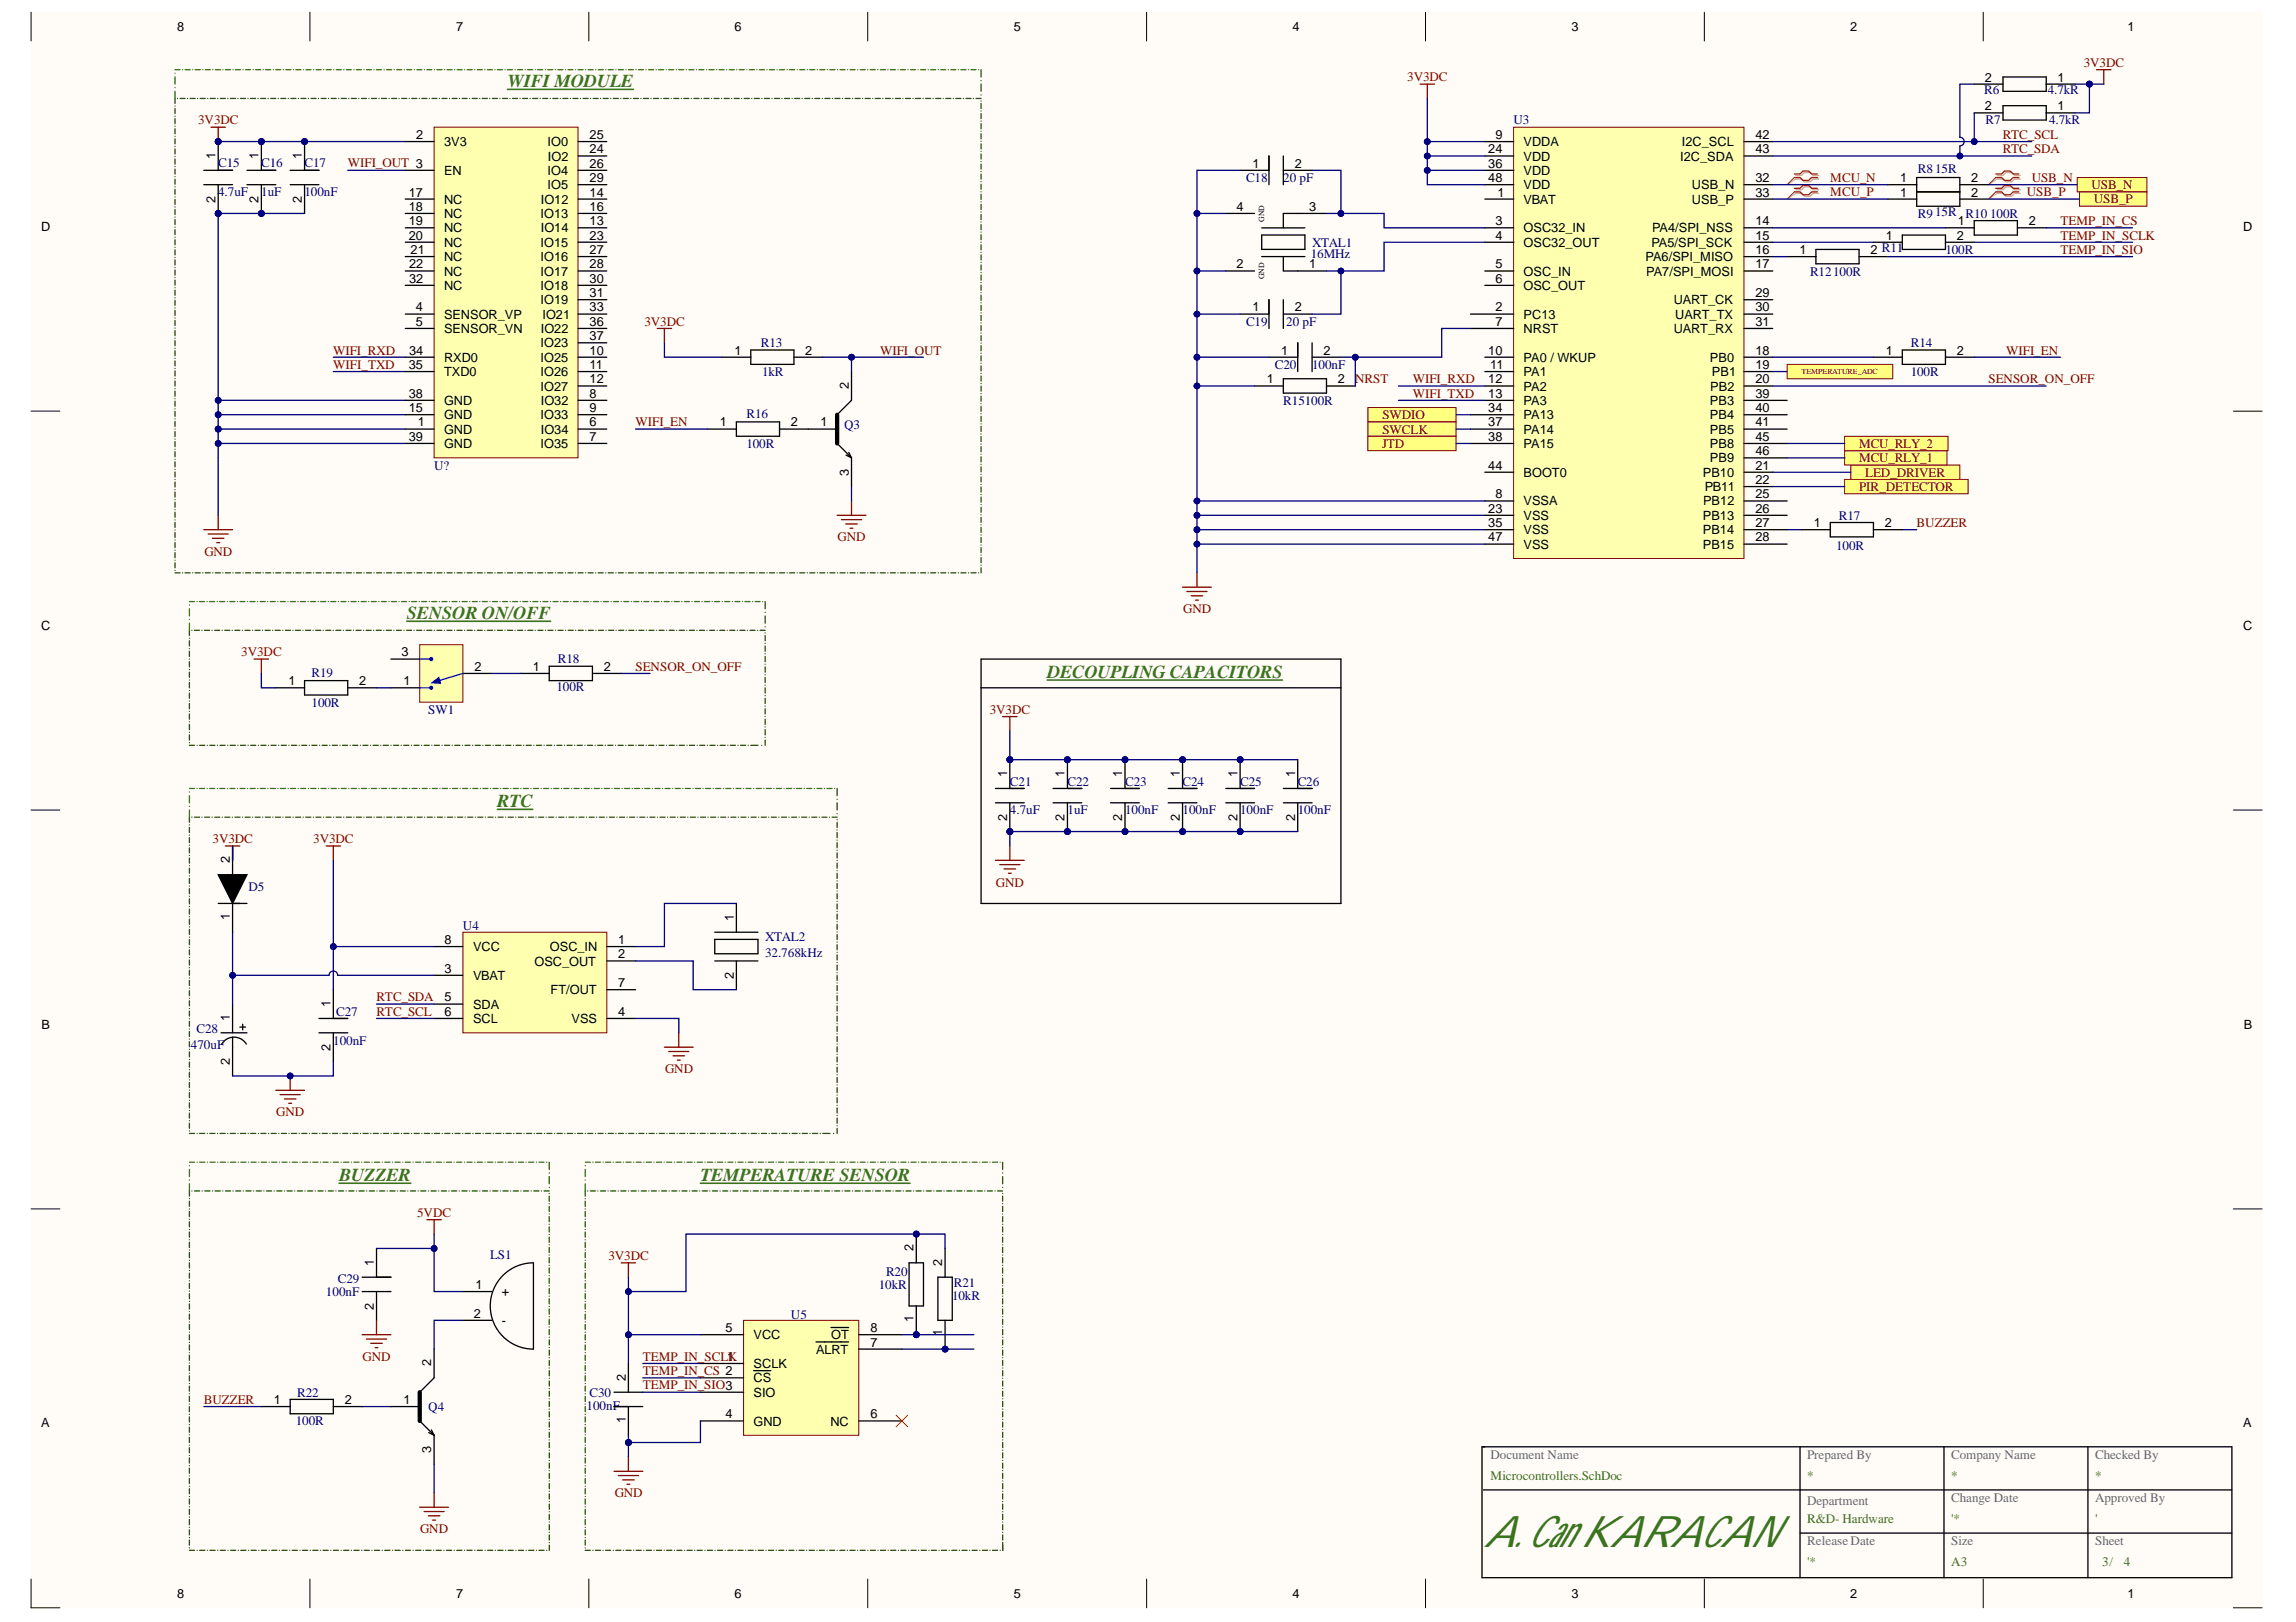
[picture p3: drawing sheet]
<svg xmlns="http://www.w3.org/2000/svg" width="297mm" height="210mm" viewBox="0 0 297 210" stroke-linecap="round" stroke-linejoin="round" font-family="sans-serif">
<defs><g id="words">
<text font-size="5.6" fill="#38761d" x="191.9" y="200.2">A. Can KARACAN</text>
<g font-size="2.4" fill="#38761d">
<text x="65.6" y="11.3">WIFI MODULE</text>
<text x="52.6" y="80.2">SENSOR ON/OFF</text>
<text x="135.5" y="87.8">DECOUPLING CAPACITORS</text>
<text x="64.3" y="104.5">RTC</text>
<text x="43.9" y="152.9">BUZZER</text>
<text x="90.6" y="152.9">TEMPERATURE SENSOR</text>
</g>
<g font-size="1.7" fill="#800000">
<text x="182.1" y="10.5">3V3DC</text>
<text x="269.6" y="8.7">3V3DC</text>
<text x="25.6" y="16.1">3V3DC</text>
<text x="259.1" y="18">RTC_SCL</text>
<text x="45" y="21.7">WIFI_OUT 3</text>
<text x="236.8" y="23.5">MCU_N</text>
<text x="259.1" y="19.8">RTC_SDA</text>
<text x="262.8" y="23.5">USB_N</text>
<text x="236.8" y="25.4">MCU_P</text>
<text x="262.2" y="25.4">USB_P</text>
<text x="266.6" y="29.1">TEMP_IN_CS</text>
<text x="270.6" y="24.5">USB_N</text>
<text x="270.9" y="26.3">USB_P</text>
<text x="266.6" y="31">TEMP_IN_SCLK</text>
<text x="266.6" y="32.9">TEMP_IN_SIO</text>
<text x="43.1" y="45.9">WIFI_RXD</text>
<text x="43.1" y="47.7">WIFI_TXD</text>
<text x="83.4" y="42.2">3V3DC</text>
<text x="113.9" y="45.9">WIFI_OUT</text>
<text x="259.5" y="45.9">WIFI_EN</text>
<text x="175.3" y="49.6">NRST</text>
<text x="182.8" y="49.6">WIFI_RXD</text>
<text x="182.8" y="51.5">WIFI_TXD</text>
<text x="257.3" y="49.6">SENSOR_ON_OFF</text>
<text x="82.2" y="55.2">WIFI_EN</text>
<text x="178.8" y="58">JTD</text>
<text x="178.8" y="54.3">SWDIO</text>
<text x="178.8" y="56.1">SWCLK</text>
<text x="240.5" y="59.8">MCU_RLY_1</text>
<text x="240.5" y="58">MCU_RLY_2</text>
<text x="240.5" y="63.5">PIR_DETECTOR</text>
<text x="241.3" y="61.7">LED_DRIVER</text>
<text x="26.4" y="71.9">GND</text>
<text x="108.4" y="70.1">GND</text>
<text x="248" y="68.2">BUZZER</text>
<text x="153.1" y="79.4">GND</text>
<text x="31.2" y="84.9">3V3DC</text>
<text x="82.2" y="86.8">SENSOR_ON_OFF</text>
<text x="128" y="92.4">3V3DC</text>
<text x="27.5" y="109.1">3V3DC</text>
<text x="40.5" y="109.1">3V3DC</text>
<text x="128.8" y="114.7">GND</text>
<text x="48.7" y="129.6">RTC_SDA</text>
<text x="48.7" y="131.5">RTC_SCL</text>
<text x="86" y="138.9">GND</text>
<text x="35.7" y="144.5">GND</text>
<text x="54" y="157.5">5VDC</text>
<text x="78.7" y="163.1">3V3DC</text>
<text x="46.9" y="176.1">GND</text>
<text x="83.2" y="176.1">TEMP_IN_SCL1</text>
<text x="83.2" y="177.9">TEMP_IN_CS 2</text>
<text x="83.2" y="179.8">TEMP_IN_SIO3</text>
<text x="94.2" y="176.1">K</text>
<text x="26.4" y="181.7">BUZZER</text>
<text x="79.5" y="193.8">GND</text>
<text x="54.4" y="198.4">GND</text>
</g>
<g font-size="1.7" fill="#000080">
<text x="195.8" y="16.1">U3</text>
<text x="256.7" y="12.2">R6</text>
<text x="256.9" y="16.1">R7</text>
<text x="264.9" y="12.2">4.7kR</text>
<text x="265.1" y="16.1">4.7kR</text>
<text x="28.2" y="21.7">C15</text>
<text x="33.8" y="21.7">C16</text>
<text x="39.4" y="21.7">C17</text>
<text x="161.2" y="23.5">C18</text>
<text x="166" y="23.5">20 pF</text>
<text x="248.1" y="22.4">R8</text>
<text x="250.4" y="22.4">15R</text>
<text x="28.2" y="25.4">4.7uF</text>
<text x="33.8" y="25.4">1uF</text>
<text x="39.4" y="25.4">100nF</text>
<text x="248.1" y="28.2">R9</text>
<text x="250.4" y="28">15R R10</text>
<text x="257.5" y="28.2">100R</text>
<text x="169.6" y="33.4">16MHz</text>
<text x="169.7" y="31.9">XTAL1</text>
<text x="234.2" y="35.7">R12100R</text>
<text x="251.7" y="32.9">100R</text>
<text x="98.4" y="45">R13</text>
<text x="161.2" y="42.2">C19</text>
<text x="164.9" y="47.7">C20</text>
<text x="166.4" y="42.2">20 pF</text>
<text x="169.7" y="47.7">100nF</text>
<text x="247.2" y="45">R14</text>
<text x="98.6" y="48.7">1kR</text>
<text x="166" y="52.4">R15100R</text>
<text x="247.2" y="48.7">100R</text>
<text x="96.6" y="58">100R</text>
<text x="96.6" y="54">R16</text>
<text x="109.2" y="55.6">Q3</text>
<text x="56.2" y="60.8">U?</text>
<text x="237.5" y="71.2">100R</text>
<text x="237.9" y="67.3">R17</text>
<text x="40.3" y="87.6">R19</text>
<text x="72" y="89.4">100R</text>
<text x="72.2" y="85.9">R18</text>
<text x="40.3" y="91.4">100R</text>
<text x="55.4" y="92.4">SW1</text>
<text x="130.7" y="101.7">C21</text>
<text x="138.1" y="101.7">C22</text>
<text x="145.6" y="101.7">C23</text>
<text x="153" y="101.7">C24</text>
<text x="160.4" y="101.7">C25</text>
<text x="167.9" y="101.7">C26</text>
<text x="130.7" y="105.4">4.7uF</text>
<text x="138.1" y="105.4">1uF</text>
<text x="145.6" y="105.4">100nF</text>
<text x="153" y="105.4">100nF</text>
<text x="160.4" y="105.4">100nF</text>
<text x="167.9" y="105.4">100nF</text>
<text x="32.1" y="115.3">D5</text>
<text x="59.9" y="120.3">U4</text>
<text x="99" y="123.8">32.768kHz</text>
<text x="99" y="121.8">XTAL2</text>
<text x="43.5" y="131.5">C27</text>
<text x="24.7" y="135.7">470uF</text>
<text x="25.4" y="133.7">C28</text>
<text x="43.1" y="135.2">100nF</text>
<text x="42.2" y="167.7">100nF</text>
<text x="43.7" y="166.1">C29</text>
<text x="63.4" y="162.9">LS1</text>
<text x="113.7" y="166.8">10kR</text>
<text x="114.6" y="165.1">R20</text>
<text x="123.4" y="166.6">R21</text>
<text x="102.3" y="170.7">U5</text>
<text x="123.2" y="168.3">10kR</text>
<text x="38.3" y="184.4">100R</text>
<text x="38.4" y="180.7">R22</text>
<text x="55.4" y="182.6">Q4</text>
<text x="75.9" y="182.4">100nF</text>
<text x="76.3" y="180.7">C30</text>
</g>
<g font-size="1.7">
<text x="27.9" y="20.5" transform="rotate(-90 27.9 20.5)">1</text>
<text x="33.5" y="20.5" transform="rotate(-90 33.5 20.5)">1</text>
<text x="39" y="20.5" transform="rotate(-90 39 20.5)">1</text>
<text x="27.9" y="26.2" transform="rotate(-90 27.9 26.2)">2</text>
<text x="33.5" y="26.2" transform="rotate(-90 33.5 26.2)">2</text>
<text x="39" y="26.2" transform="rotate(-90 39 26.2)">2</text>
<text x="109.8" y="50.3" transform="rotate(-90 109.8 50.3)">2</text>
<text x="109.8" y="61.6" transform="rotate(-90 109.8 61.6)">3</text>
<text x="130.3" y="100.5" transform="rotate(-90 130.3 100.5)">1</text>
<text x="137.7" y="100.5" transform="rotate(-90 137.7 100.5)">1</text>
<text x="145.2" y="100.5" transform="rotate(-90 145.2 100.5)">1</text>
<text x="152.7" y="100.5" transform="rotate(-90 152.7 100.5)">1</text>
<text x="160.1" y="100.5" transform="rotate(-90 160.1 100.5)">1</text>
<text x="167.5" y="100.5" transform="rotate(-90 167.5 100.5)">1</text>
<text x="130.3" y="106.2" transform="rotate(-90 130.3 106.2)">2</text>
<text x="137.7" y="106.2" transform="rotate(-90 137.7 106.2)">2</text>
<text x="145.2" y="106.2" transform="rotate(-90 145.2 106.2)">2</text>
<text x="152.7" y="106.2" transform="rotate(-90 152.7 106.2)">2</text>
<text x="160.1" y="106.2" transform="rotate(-90 160.1 106.2)">2</text>
<text x="167.5" y="106.2" transform="rotate(-90 167.5 106.2)">2</text>
<text x="29.7" y="111.7" transform="rotate(-90 29.7 111.7)">2</text>
<text x="29.7" y="119" transform="rotate(-90 29.7 119)">1</text>
<text x="94.9" y="119.2" transform="rotate(-90 94.9 119.2)">1</text>
<text x="42.8" y="130.3" transform="rotate(-90 42.8 130.3)">1</text>
<text x="94.9" y="126.7" transform="rotate(-90 94.9 126.7)">2</text>
<text x="29.7" y="137.8" transform="rotate(-90 29.7 137.8)">2</text>
<text x="29.7" y="132.2" transform="rotate(-90 29.7 132.2)">1</text>
<text x="42.8" y="136" transform="rotate(-90 42.8 136)">2</text>
<text x="118.2" y="161.9" transform="rotate(-90 118.2 161.9)">2</text>
<text x="48.3" y="163.8" transform="rotate(-90 48.3 163.8)">1</text>
<text x="121.9" y="163.8" transform="rotate(-90 121.9 163.8)">2</text>
<text x="48.3" y="169.5" transform="rotate(-90 48.3 169.5)">2</text>
<text x="118.2" y="171.1" transform="rotate(-90 118.2 171.1)">1</text>
<text x="121.9" y="173" transform="rotate(-90 121.9 173)">1</text>
<text x="55.8" y="176.8" transform="rotate(-90 55.8 176.8)">2</text>
<text x="81" y="178.7" transform="rotate(-90 81 178.7)">2</text>
<text x="81" y="184.1" transform="rotate(-90 81 184.1)">1</text>
<text x="55.8" y="188.1" transform="rotate(-90 55.8 188.1)">3</text>
</g>
<g font-size="1.7" fill="#38761d">
<text x="192.8" y="191.5">Microcontrollers.SchDoc</text>
<text x="233.8" y="191.5">*</text>
<text x="252.4" y="191.5">*</text>
<text x="271.1" y="191.5">*</text>
<text x="233.8" y="197.1">R&amp;D- Hardware</text>
<text x="252.4" y="197.1">'*</text>
<text x="271.1" y="197.1">'</text>
<text x="233.8" y="202.7">'*</text>
<text x="252.4" y="202.7">A3</text>
<text x="272" y="202.7">3/</text>
<text x="274.8" y="202.7">4</text>
</g>
<g font-size="1.7" fill="#666">
<text x="192.8" y="188.8">Document Name</text>
<text x="233.8" y="188.8">Prepared By</text>
<text x="252.4" y="188.8">Company Name</text>
<text x="271.1" y="188.8">Checked By</text>
<text x="233.8" y="194.7">Department</text>
<text x="252.4" y="194.3">Change Date</text>
<text x="271.1" y="194.3">Approved By</text>
<text x="233.8" y="199.9">Release Date</text>
<text x="252.4" y="199.9">Size</text>
<text x="271.1" y="199.9">Sheet</text>
</g>
<g font-size="1.6">
<text x="22.9" y="4">8</text>
<text x="59" y="4">7</text>
<text x="95" y="4">6</text>
<text x="131.2" y="4">5</text>
<text x="167.2" y="4">4</text>
<text x="203.3" y="4">3</text>
<text x="239.4" y="4">2</text>
<text x="275.2" y="4">1</text>
<text x="256.8" y="10.6">2</text>
<text x="266.2" y="10.6">1</text>
<text x="53.8" y="18">2</text>
<text x="76.3" y="18">25</text>
<text x="193.5" y="18">9</text>
<text x="227.1" y="18">42</text>
<text x="256.8" y="14.3">2</text>
<text x="266.2" y="14.3">1</text>
<text x="57.4" y="18.9">3V3</text>
<text x="57.4" y="22.6">EN</text>
<text x="70.9" y="18.9">IO0</text>
<text x="70.9" y="22.6">IO4</text>
<text x="70.9" y="20.8">IO2</text>
<text x="76.3" y="19.9">24</text>
<text x="76.3" y="21.7">26</text>
<text x="76.3" y="23.6">29</text>
<text x="162" y="21.7">1</text>
<text x="167.5" y="21.7">2</text>
<text x="192.5" y="19.9">24</text>
<text x="192.5" y="21.7">36</text>
<text x="192.5" y="23.6">48</text>
<text x="197.1" y="18.9">VDDA</text>
<text x="197.1" y="20.8">VDD</text>
<text x="197.1" y="22.6">VDD</text>
<text x="217.4" y="20.8">I2C_SDA</text>
<text x="217.6" y="18.9">I2C_SCL</text>
<text x="227.1" y="23.6">32</text>
<text x="227.1" y="19.9">43</text>
<text x="245.8" y="23.6">1</text>
<text x="255" y="23.6">2</text>
<text x="5.3" y="29.8">D</text>
<text x="52.9" y="25.4">17</text>
<text x="52.9" y="27.3">18</text>
<text x="52.9" y="29.2">19</text>
<text x="57.4" y="26.4">NC</text>
<text x="57.4" y="28.2">NC</text>
<text x="69.9" y="28.2">IO13</text>
<text x="70" y="26.4">IO12</text>
<text x="70.9" y="24.5">IO5</text>
<text x="76.3" y="29.2">13</text>
<text x="76.3" y="25.4">14</text>
<text x="76.3" y="27.3">16</text>
<text x="160" y="27.3">4</text>
<text x="169.4" y="27.3">3</text>
<text x="193.5" y="29.2">3</text>
<text x="193.7" y="25.4">1</text>
<text x="197.1" y="26.4">VBAT</text>
<text x="197.1" y="24.5">VDD</text>
<text x="218.9" y="24.5">USB_N</text>
<text x="218.9" y="26.4">USB_P</text>
<text x="227.1" y="25.4">33</text>
<text x="227.1" y="29.2">14</text>
<text x="245.8" y="25.4">1</text>
<text x="253.3" y="29.2">1</text>
<text x="255" y="25.4">2</text>
<text x="262.5" y="29.2">2</text>
<text x="290.2" y="29.8">D</text>
<text x="52.9" y="31">20</text>
<text x="52.9" y="34.7">22</text>
<text x="53.1" y="32.9">21</text>
<text x="57.4" y="30.1">NC</text>
<text x="57.4" y="31.9">NC</text>
<text x="57.4" y="33.8">NC</text>
<text x="57.4" y="35.7">NC</text>
<text x="69.9" y="31.9">IO15</text>
<text x="69.9" y="33.8">IO16</text>
<text x="69.9" y="35.7">IO17</text>
<text x="70" y="30.1">IO14</text>
<text x="76.3" y="31">23</text>
<text x="76.3" y="32.9">27</text>
<text x="76.3" y="34.7">28</text>
<text x="160" y="34.7">2</text>
<text x="169.4" y="34.7">1</text>
<text x="193.5" y="31">4</text>
<text x="193.5" y="34.7">5</text>
<text x="197.1" y="30.1">OSC32_IN</text>
<text x="197.1" y="31.9">OSC32_OUT</text>
<text x="197.1" y="35.7">OSC_IN</text>
<text x="212.9" y="33.8">PA6/SPI_MISO</text>
<text x="213" y="35.7">PA7/SPI_MOSI</text>
<text x="213.7" y="31.9">PA5/SPI_SCK</text>
<text x="213.7" y="30.1">PA4/SPI_NSS</text>
<text x="227.1" y="31">15</text>
<text x="227.1" y="32.9">16</text>
<text x="227.1" y="34.7">17</text>
<text x="232.8" y="32.9">1</text>
<text x="242" y="32.9">2 R11</text>
<text x="244" y="31">1</text>
<text x="253.2" y="31">2</text>
<text x="52.9" y="36.6">32</text>
<text x="53.8" y="40.3">4</text>
<text x="57.4" y="41.2">SENSOR_VP</text>
<text x="57.4" y="37.5">NC</text>
<text x="69.9" y="37.5">IO18</text>
<text x="69.9" y="39.4">IO19</text>
<text x="70.2" y="41.2">IO21</text>
<text x="76.3" y="36.6">30</text>
<text x="76.3" y="38.4">31</text>
<text x="76.3" y="40.3">33</text>
<text x="162" y="40.3">1</text>
<text x="167.5" y="40.3">2</text>
<text x="193.5" y="36.6">6</text>
<text x="193.5" y="40.3">2</text>
<text x="197.1" y="37.5">OSC_OUT</text>
<text x="197.1" y="41.2">PC13</text>
<text x="216.5" y="39.4">UART_CK</text>
<text x="216.7" y="41.2">UART_TX</text>
<text x="227.1" y="38.4">29</text>
<text x="227.1" y="40.3">30</text>
<text x="52.9" y="47.7">35</text>
<text x="52.9" y="45.9">34</text>
<text x="53.8" y="42.2">5</text>
<text x="57.4" y="43.1">SENSOR_VN</text>
<text x="57.4" y="46.8">RXD0</text>
<text x="69.9" y="46.8">IO25</text>
<text x="69.9" y="45">IO23</text>
<text x="70" y="43.1">IO22</text>
<text x="76.3" y="45.9">10</text>
<text x="76.3" y="47.7">11</text>
<text x="76.3" y="42.2">36</text>
<text x="76.3" y="44">37</text>
<text x="95" y="45.9">1</text>
<text x="104.2" y="45.9">2</text>
<text x="165.8" y="45.9">1</text>
<text x="171.2" y="45.9">2</text>
<text x="192.5" y="45.9">10</text>
<text x="192.8" y="47.7">11</text>
<text x="193.5" y="42.2">7</text>
<text x="197.1" y="46.8">PA0 / WKUP</text>
<text x="197.1" y="43.1">NRST</text>
<text x="216.5" y="43.1">UART_RX</text>
<text x="221.2" y="46.8">PB0</text>
<text x="227.1" y="45.9">18</text>
<text x="227.1" y="47.7">19</text>
<text x="227.1" y="42.2">31</text>
<text x="244" y="45.9">1</text>
<text x="253.2" y="45.9">2</text>
<text x="52.9" y="53.3">15</text>
<text x="52.9" y="51.5">38</text>
<text x="57.4" y="48.7">TXD0</text>
<text x="57.4" y="52.4">GND</text>
<text x="69.9" y="48.7">IO26</text>
<text x="69.9" y="50.5">IO27</text>
<text x="70" y="52.4">IO32</text>
<text x="76.3" y="51.5">8</text>
<text x="76.3" y="53.3">9</text>
<text x="76.3" y="49.6">12</text>
<text x="163.9" y="49.6">1</text>
<text x="173.1" y="49.6">2</text>
<text x="192.5" y="49.6">12</text>
<text x="192.5" y="51.5">13</text>
<text x="192.5" y="53.3">34</text>
<text x="197.1" y="48.7">PA1</text>
<text x="197.1" y="50.5">PA2</text>
<text x="197.1" y="52.4">PA3</text>
<text x="221.2" y="52.4">PB3</text>
<text x="221.3" y="50.5">PB2</text>
<text x="221.5" y="48.7">PB1</text>
<text x="227.1" y="49.6">20</text>
<text x="227.1" y="51.5">39</text>
<text x="227.1" y="53.3">40</text>
<text x="52.9" y="57">39</text>
<text x="54.1" y="55.2">1</text>
<text x="57.4" y="56.1">GND</text>
<text x="57.4" y="54.3">GND</text>
<text x="57.4" y="58">GND</text>
<text x="69.9" y="58">IO35</text>
<text x="69.9" y="54.3">IO33</text>
<text x="70" y="56.1">IO34</text>
<text x="76.3" y="55.2">6</text>
<text x="76.3" y="57">7</text>
<text x="93.1" y="55.2">1</text>
<text x="102.3" y="55.2">2</text>
<text x="106.2" y="55.2">1</text>
<text x="192.5" y="55.2">37</text>
<text x="192.5" y="57">38</text>
<text x="197.1" y="54.3">PA13</text>
<text x="197.1" y="56.1">PA14</text>
<text x="197.1" y="58">PA15</text>
<text x="221.2" y="54.3">PB4</text>
<text x="221.2" y="56.1">PB5</text>
<text x="221.2" y="58">PB8</text>
<text x="221.2" y="59.8">PB9</text>
<text x="227.1" y="55.2">41</text>
<text x="227.1" y="57">45</text>
<text x="227.1" y="58.9">46</text>
<text x="192.5" y="60.8">44</text>
<text x="193.5" y="64.5">8</text>
<text x="197.1" y="61.7">BOOT0</text>
<text x="197.1" y="65.4">VSSA</text>
<text x="220.3" y="61.7">PB10</text>
<text x="220.3" y="65.4">PB12</text>
<text x="220.5" y="63.5">PB11</text>
<text x="227.1" y="60.8">21</text>
<text x="227.1" y="62.6">22</text>
<text x="227.1" y="64.5">25</text>
<text x="192.5" y="66.3">23</text>
<text x="192.5" y="68.2">35</text>
<text x="192.5" y="70.1">47</text>
<text x="197.1" y="67.3">VSS</text>
<text x="197.1" y="69.1">VSS</text>
<text x="197.1" y="71">VSS</text>
<text x="220.3" y="67.3">PB13</text>
<text x="220.3" y="69.1">PB14</text>
<text x="220.3" y="71">PB15</text>
<text x="227.1" y="66.3">26</text>
<text x="227.1" y="68.2">27</text>
<text x="227.1" y="70.1">28</text>
<text x="234.7" y="68.2">1</text>
<text x="243.9" y="68.2">2</text>
<text x="5.3" y="81.5">C</text>
<text x="290.2" y="81.5">C</text>
<text x="37.3" y="88.6">1</text>
<text x="46.5" y="88.6">2</text>
<text x="51.9" y="84.9">3</text>
<text x="52.2" y="88.6">1</text>
<text x="61.4" y="86.8">2</text>
<text x="68.9" y="86.8">1</text>
<text x="78.1" y="86.8">2</text>
<text x="57.5" y="125.9">3</text>
<text x="57.5" y="122.2">8</text>
<text x="61.2" y="123.1">VCC</text>
<text x="69.2" y="124.9">OSC_OUT</text>
<text x="71.1" y="123.1">OSC_IN</text>
<text x="80" y="122.2">1</text>
<text x="80" y="124">2</text>
<text x="57.5" y="129.6">5</text>
<text x="57.5" y="131.5">6</text>
<text x="61.2" y="126.8">VBAT</text>
<text x="61.2" y="130.5">SDA</text>
<text x="71.2" y="128.7">FT/OUT</text>
<text x="80" y="131.5">4</text>
<text x="80" y="127.7">7</text>
<text x="5.4" y="133.1">B</text>
<text x="61.2" y="132.4">SCL</text>
<text x="73.9" y="132.4">VSS</text>
<text x="290.3" y="133.1">B</text>
<text x="61.5" y="166.8">1</text>
<text x="64.9" y="167.7">+</text>
<text x="61.3" y="170.5">2</text>
<text x="64.9" y="171.5">-</text>
<text x="93.9" y="172.4">5</text>
<text x="97.5" y="173.3">VCC</text>
<text x="107.5" y="173.3">OT</text>
<text x="112.6" y="172.4">8</text>
<text x="97.5" y="177">SCLK</text>
<text x="97.5" y="178.9">CS</text>
<text x="105.6" y="175.2">ALRT</text>
<text x="112.6" y="174.3">7</text>
<text x="5.3" y="184.7">A</text>
<text x="35.4" y="181.7">1</text>
<text x="44.6" y="181.7">2</text>
<text x="52.2" y="181.7">1</text>
<text x="93.9" y="183.6">4</text>
<text x="97.5" y="180.8">SIO</text>
<text x="97.5" y="184.5">GND</text>
<text x="107.4" y="184.5">NC</text>
<text x="112.6" y="183.6">6</text>
<text x="290.2" y="184.7">A</text>
<text x="22.9" y="206.8">8</text>
<text x="59" y="206.8">7</text>
<text x="95" y="206.8">6</text>
<text x="131.2" y="206.8">5</text>
<text x="167.2" y="206.8">4</text>
<text x="203.3" y="206.8">3</text>
<text x="239.4" y="206.8">2</text>
<text x="275.2" y="206.8">1</text>
</g>
<g font-size="1">
<text x="163.6" y="28.7" transform="rotate(-90 163.6 28.7)">GND</text>
<text x="163.6" y="36.1" transform="rotate(-90 163.6 36.1)">GND</text>
</g>
<text font-size="1" fill="#800000" x="233.1" y="48.4">TEMPERATURE_ADC</text>
</g></defs>
<g fill="#fffcf8">
<path d="M4 1.6h288.7v206.5h-288.7z" fill-rule="evenodd"/>
<path d="M7.8 5.3h281.1v199h-281.1z" fill-rule="evenodd"/>
</g>
<g fill="none" stroke="#000" stroke-width=".13">
<path d="M4 1.6v3.7M40.1 1.6v3.7M76.2 1.6v3.7M112.3 1.6v3.7M148.3 1.6v3.7M184.4 1.6v3.7M220.5 1.6v3.7M256.6 1.6v3.7M4 53.2h3.7M288.9 53.2h3.8M4 104.8h3.7M288.9 104.8h3.8"/>
<path d="M4 156.4h3.7M288.9 156.4h3.8M4 204.3v3.8h3.8M40.1 204.3v3.8M76.2 204.3v3.8M112.3 204.3v3.8M148.3 204.3v3.8M184.4 204.3v3.8M220.5 204.3v3.8M256.6 204.3v3.8M288.9 208.1h3.8"/>
</g>
<path d="M191.7 187.2h97v17h-97zM191.9 192.8h96.8M232.9 187.2v17M232.9 198.4h55.8M251.5 187.2v17M270.1 187.2v17" fill="none" stroke="#000" stroke-width=".17"/>
<g fill="none" stroke="#274e13" stroke-width=".17">
<path d="M99 77.8v1M99 79.2v.1M99 79.7v.9M24.5 81.6v.6M24.5 82.6h.1M24.5 82.9v.7M24.5 83.9v.1M24.5 84.3v.7M24.5 85.3h.1M24.5 96.5h.7M24.5 85.6v.7M24.5 86.6v.1"/>
<path d="M24.5 87v.7M24.5 88h.1M24.5 88.3v.7M24.5 89.4h.1M24.5 89.7v.7M24.5 90.7h.1M24.5 91v.7M24.5 92.1h.1M24.5 92.4v.7M24.5 93.4h.1M24.5 93.7v.7M24.5 94.8h.1"/>
<path d="M24.5 95.1v.7M24.5 96.1h.1M24.8 81.6h.1M25.2 81.6h.6M25.5 96.5h.1M25.8 96.5h.7M26.1 81.6h.1M26.5 81.6h.6M26.8 96.5h.1M27.1 96.5h.7M27.4 81.6h.1M27.8 81.6h.6"/>
<path d="M28.1 96.5h.1M28.5 96.5h.6M28.7 81.6h.1M29.1 81.6h.6M29.5 96.5h.1M29.8 96.5h.6M30 81.6h.1M30.4 81.6h.6M30.8 96.5h.1M31.1 96.5h.7M31.4 81.6h.1M31.7 81.6h.6"/>
<path d="M32.1 96.5h.1M32.4 96.5h.7M32.7 81.6h.1M33 81.6h.7M33.4 96.5h.1M33.7 96.5h.7M34 81.6h.1M34.3 81.6h.7M34.7 96.5h.1M35.1 96.5h.6M35.3 81.6h.1M35.6 81.6h.7"/>
<path d="M36.1 96.5h.1M36.4 96.5h.6M36.6 81.6h.1M36.9 81.6h.7M37.4 96.5h.1M37.7 96.5h.7M37.9 81.6h.1M38.2 81.6h.7M38.7 96.5h.1M39 96.5h.7M39.2 81.6h.1M39.5 81.6h.7"/>
<path d="M40 96.5h.1M40.3 96.5h.7M40.5 81.6h.1M40.8 81.6h.7M41.3 96.5h.1M41.7 96.5h.6M41.8 81.6h.1M42.1 81.6h.7M42.7 96.5h.1M43 96.5h.7M43.1 81.6h.1M43.5 81.6h.6"/>
<path d="M44 96.5h.1M44.3 96.5h.7M44.4 81.6h.1M44.8 81.6h.6M45.3 96.5h.1M45.6 96.5h.7M45.7 81.6h.1M46.1 81.6h.6M46.6 96.5h.1M47 96.5h.6M47 81.6h.1M47.4 81.6h.6"/>
<path d="M47.9 96.5h.1M48.3 96.5h.6M48.3 81.6h.1M48.7 81.6h.6M49.3 96.5h.1M49.6 96.5h.7M49.6 81.6h.1M50 81.6h.6M50.6 96.5h.1M50.9 96.5h.7M51 81.6h.1M51.3 81.6h.6"/>
<path d="M51.9 96.5h.1M52.2 96.5h.7M52.3 81.6h.1M52.6 81.6h.7M53.2 96.5h.1M53.6 96.5h.6M53.6 81.6h.1M53.9 81.6h.7M54.5 96.5h.1M54.9 96.5h.6M54.9 81.6h.1M55.2 81.6h.7"/>
<path d="M55.9 96.5h.1M56.2 81.6h.1M56.2 96.5h.7M56.5 81.6h.7M57.2 96.5h.1M57.5 81.6h.1M57.5 96.5h.7M57.8 81.6h.7M58.5 96.5h.1M58.8 81.6h.1M58.8 96.5h.7M59.1 81.6h.7"/>
<path d="M59.8 96.5h.1M60.1 81.6h.1M60.2 96.5h.6M60.4 81.6h.7M61.1 96.5h.1M61.4 81.6h.1M61.5 96.5h.6M61.7 81.6h.7M62.5 96.5h.1M62.7 81.6h.1M62.8 96.5h.7M63.1 81.6h.6"/>
<path d="M63.8 96.5h.1M64 81.6h.1M64.1 96.5h.7M64.4 81.6h.6M65.1 96.5h.1M65.3 81.6h.1M65.4 96.5h.7M65.7 81.6h.6M66.4 96.5h.1M66.6 81.6h.1M66.8 96.5h.6M67 81.6h.6"/>
<path d="M67.7 96.5h.1M67.9 81.6h.1M68.1 96.5h.6M68.3 81.6h.6M69.1 96.5h.1M69.2 81.6h.1M69.4 96.5h.7M69.6 81.6h.6M70.4 96.5h.1M70.6 81.6h.1M70.7 96.5h.7M70.9 81.6h.6"/>
<path d="M71.7 96.5h.1M71.9 81.6h.1M72 96.5h.7M72.2 81.6h.7M73 96.5h.1M73.2 81.6h.1M73.4 96.5h.6M73.5 81.6h.7M74.4 96.5h.1M74.5 81.6h.1M74.7 96.5h.6M74.8 81.6h.7"/>
<path d="M75.7 96.5h.1M75.8 81.6h.1M76 96.5h.7M76.1 81.6h.7M77 96.5h.1M77.1 81.6h.1M77.3 96.5h.7M77.4 81.6h.7M78.3 96.5h.1M78.4 81.6h.1M78.6 96.5h.7M78.7 81.6h.7"/>
<path d="M79.6 96.5h.1M79.7 81.6h.1M80 96.5h.6M80 81.6h.7M81 96.5h.1M81 81.6h.1M81.3 96.5h.6M81.3 81.6h.7M82.3 96.5h.1M82.3 81.6h.1M82.6 96.5h.7M82.7 81.6h.6"/>
<path d="M83.6 96.5h.1M83.6 81.6h.1M83.9 96.5h.7M84 81.6h.6M84.9 96.5h.1M84.9 81.6h.1M85.2 96.5h.7M85.3 81.6h.6M86.2 81.6h.1M86.2 96.5h.1M86.6 96.5h.6M86.6 81.6h.6"/>
<path d="M87.5 81.6h.1M87.6 96.5h.1M87.9 81.6h.6M87.9 96.5h.6M88.8 81.6h.1M88.9 96.5h.1M89.2 81.6h.6M89.2 96.5h.7M90.2 81.6h.1M90.2 96.5h.1M90.5 81.6h.6M90.5 96.5h.7"/>
<path d="M91.5 81.6h.1M91.5 96.5h.1M91.8 81.6h.7M91.8 96.5h.7M92.8 81.6h.1M92.8 96.5h.1M93.1 81.6h.7M93.2 96.5h.6M94.1 81.6h.1M94.2 96.5h.1M94.4 81.6h.7M94.5 96.5h.6"/>
<path d="M95.4 81.6h.1M95.5 96.5h.1M95.7 81.6h.7M95.8 96.5h.7M96.7 81.6h.1M96.8 96.5h.1M97 81.6h.7M97.1 96.5h1M98 81.6h.1M98.3 81.6h.7M98.5 96.5h.1M99 81.1h.1"/>
<path d="M99 81.9h.1M99 82.2v.7M99 83.2v.1M99 83.6v.7M99 84.6h.1M99 85v.6M99 86h.1M99 86.3v.7M99 87.3h.1M99 87.7v.6M99 88.7h.1M99 89v.7"/>
<path d="M99 90h.1M99 90.4v.6M99 91.4h.1M99 91.7v.7M99 92.7h.1M99 93.1v.6M99 94.1h.1M99 94.4v.7M99 95.4h.1M99 95.8v.7"/>
</g>
<g fill="none" stroke="#38761d" stroke-width=".17">
<path d="M24.5 78.3h.1M24.5 78.8v.9M24.5 77.8h.7M25.5 77.8h.1M25.8 77.8h.7M26.8 77.8h.1M27.1 77.8h.7M28.1 77.8h.1M28.4 77.8h.7M29.4 77.8h.1M29.7 77.8h.7M30.7 77.8h.1"/>
<path d="M31 77.8h.7M32 77.8h.1M32.3 77.8h.7M33.3 77.8h.1M33.7 77.8h.6M34.6 77.8h.1M35 77.8h.6M35.9 77.8h.1M36.3 77.8h.6M37.2 77.8h.1M37.6 77.8h.6M38.6 77.8h.1"/>
<path d="M38.9 77.8h.6M39.9 77.8h.1M40.2 77.8h.6M41.2 77.8h.1M41.5 77.8h.6M42.5 77.8h.1M42.8 77.8h.7M43.8 77.8h.1M44.1 77.8h.7M45.1 77.8h.1M45.4 77.8h.7M46.4 77.8h.1"/>
<path d="M46.7 77.8h.7M47.7 77.8h.1M48 77.8h.7M49 77.8h.1M49.3 77.8h.7M50.3 77.8h.1M50.6 77.8h.7M51.6 77.8h.1M51.9 77.8h.7M52.9 77.8h.1M53.3 77.8h.6M54.2 77.8h.1"/>
<path d="M54.6 77.8h.6M55.5 77.8h.1M55.9 77.8h.6M56.8 77.8h.1M57.2 77.8h.6M58.2 77.8h.1M58.5 77.8h.6M59.5 77.8h.1M59.8 77.8h.6M60.8 77.8h.1M61.1 77.8h.6M62.1 77.8h.1"/>
<path d="M62.4 77.8h.7M63.4 77.8h.1M63.7 77.8h.7M64.7 77.8h.1M65 77.8h.7M66 77.8h.1M66.3 77.8h.7M67.3 77.8h.1M67.6 77.8h.7M68.6 77.8h.1M68.9 77.8h.7M69.9 77.8h.1"/>
<path d="M70.2 77.8h.7M71.2 77.8h.1M71.5 77.8h.7M72.5 77.8h.1M72.9 77.8h.6M73.8 77.8h.1M74.2 77.8h.6M75.1 77.8h.1M75.5 77.8h.6M76.4 77.8h.1M76.8 77.8h.6M77.8 77.8h.1"/>
<path d="M78.1 77.8h.6M79.1 77.8h.1M79.4 77.8h.6M80.4 77.8h.1M80.7 77.8h.6M81.7 77.8h.1M82 77.8h.7M83 77.8h.1M83.3 77.8h.7M84.3 77.8h.1M84.6 77.8h.7M85.6 77.8h.1"/>
<path d="M85.9 77.8h.7M86.9 77.8h.1M87.2 77.8h.7M88.2 77.8h.1M88.5 77.8h.7M89.5 77.8h.1M89.8 77.8h.7M90.8 77.8h.1M91.1 77.8h.7M92.1 77.8h.1M92.5 77.8h.6M93.4 77.8h.1"/>
<path d="M93.8 77.8h.6M94.7 77.8h.1M95.1 77.8h.6M96 77.8h.1M96.4 77.8h.6M97.4 77.8h.1M97.7 77.8h.6M98.7 77.8h.1M24.5 80.2h.1M24.5 80.6v1"/>
</g>
<path d="M52.6 80.4h18.6" fill="none" stroke="#38761d" stroke-width=".21"/>
<path d="M54.3 83.4h5.6v7.5h-5.6z" fill-rule="evenodd" fill="#ffffb0"/>
<path d="M54.3 83.4h5.6v7.5h-5.6z" fill="none" stroke="#800000" stroke-width=".13"/>
<path d="M50.6 89h3.7M50.6 85.3h3.7M59.9 87.1h3.7" fill="none" stroke="#000" stroke-width=".17"/>
<path d="M54.3 89h1.5" fill="none" stroke="#00f" stroke-width=".17"/>
<circle cx="55.8" cy="89" r=".19" fill="#00f"/>
<g fill="none" stroke="#00f" stroke-width=".17">
<path d="M54.3 85.3h1.5"/>
<circle cx="55.8" cy="89" r=".19"/>
</g>
<circle cx="55.8" cy="85.3" r=".19" fill="#00f"/>
<g fill="none" stroke="#00f" stroke-width=".17">
<path d="M59.9 87.1l-3.7 1.2"/>
<circle cx="55.8" cy="85.3" r=".19"/>
</g>
<path d="M55.9 88.3l.9-.6 .2 .7z" fill="#00f"/>
<path d="M55.9 88.3l.9-.6 .2 .7z" fill="none" stroke="#00f" stroke-width=".17"/>
<path d="M32.9 85.3h1.8M33.8 85.3v1.8" fill="none" stroke="#800000" stroke-width=".17"/>
<path d="M35.7 89h3.7M39.4 88.1h5.6v1.8h-5.6zM45 89h3.7M67.3 87.1h3.8M71.1 86.2h5.5v1.9h-5.5zM76.6 87.1h3.8M95.3 116.9v3.7M92.5 120.6h5.6M92.5 124.4h5.6M92.5 121.6h5.6v1.8h-5.6zM95.3 124.4v3.7" fill="none" stroke="#000" stroke-width=".17"/>
<g fill="none" stroke="#274e13" stroke-width=".17">
<path d="M24.5 105.8v.6M24.5 106.7v.1M24.5 107.1v.6M24.5 108.1h.1M24.5 108.4v.7M24.5 109.4h.1M24.5 109.7v.7M24.5 110.7h.1M24.5 111v.7M24.5 112h.1M24.5 112.4v.6M24.5 113.3v.1"/>
<path d="M24.5 113.7v.6M24.5 114.7h.1M24.5 115v.7M24.5 116h.1M24.5 116.3v.7M24.5 117.3h.1M24.5 117.6v.7M24.5 118.6h.1M24.5 119v.6M24.5 119.9v.1M24.8 105.8h.1M25.2 105.8h.6"/>
<path d="M26.1 105.8h.1M26.5 105.8h.6M27.4 105.8h.1M27.8 105.8h.6M28.7 105.8h.1M29.1 105.8h.6M30.1 105.8h.1M30.4 105.8h.7M31.4 105.8h.1M31.7 105.8h.7M32.7 105.8h.1M33 105.8h.7"/>
<path d="M34 105.8h.1M34.3 105.8h.7M35.3 105.8h.1M35.6 105.8h.7M36.6 105.8h.1M36.9 105.8h.7M37.9 105.8h.1M38.3 105.8h.6M39.2 105.8h.1M39.6 105.8h.6M40.5 105.8h.1M40.9 105.8h.6"/>
<path d="M41.8 105.8h.1M42.2 105.8h.6M43.2 105.8h.1M43.5 105.8h.6M44.5 105.8h.1M44.8 105.8h.7M45.8 105.8h.1M46.1 105.8h.7M47.1 105.8h.1M47.4 105.8h.7M48.4 105.8h.1M48.7 105.8h.7"/>
<path d="M49.7 105.8h.1M50 105.8h.7M51 105.8h.1M51.3 105.8h.7M52.3 105.8h.1M52.7 105.8h.6M53.6 105.8h.1M54 105.8h.6M54.9 105.8h.1M55.3 105.8h.6M56.2 105.8h.1M56.6 105.8h.6"/>
<path d="M57.6 105.8h.1M57.9 105.8h.6M58.9 105.8h.1M59.2 105.8h.7M60.2 105.8h.1M60.5 105.8h.7M61.5 105.8h.1M61.8 105.8h.7M62.8 105.8h.1M63.1 105.8h.7M64.1 105.8h.1M64.4 105.8h.7"/>
<path d="M65.4 105.8h.1M65.7 105.8h.7M66.7 105.8h.1M67.1 105.8h.6M68 105.8h.1M68.4 105.8h.6M69.3 105.8h.1M69.7 105.8h.6M70.6 105.8h.1M71 105.8h.6M72 105.8h.1M72.3 105.8h.6"/>
<path d="M73.3 105.8h.1M73.6 105.8h.7M74.6 105.8h.1M74.9 105.8h.7M75.9 105.8h.1M76.2 105.8h.7M77.2 105.8h.1M77.5 105.8h.7M78.5 105.8h.1M78.8 105.8h.7M79.8 105.8h.1M80.2 105.8h.6"/>
<path d="M81.1 105.8h.1M81.5 105.8h.6M82.4 105.8h.1M82.8 105.8h.6M83.7 105.8h.1M84.1 105.8h.6M85 105.8h.1M85.4 105.8h.6M86.4 105.8h.1M86.7 105.8h.7M87.7 105.8h.1M88 105.8h.7"/>
<path d="M89 105.8h.1M89.3 105.8h.7M90.3 105.8h.1M90.6 105.8h.7M91.6 105.8h.1M91.9 105.8h.7M92.9 105.8h.1M93.2 105.8h.7M94.2 105.8h.1M94.6 105.8h.6M95.5 105.8h.1M95.9 105.8h.6"/>
<path d="M96.8 105.8h.1M97.2 105.8h.6M98.1 105.8h.1M98.5 105.8h.6M99.4 105.8h.1M99.8 105.8h.6M100.8 105.8h.1M101.1 105.8h.7M102.1 105.8h.1M102.4 105.8h.7M103.4 105.8h.1M103.7 105.8h.7"/>
<path d="M104.7 105.8h.1M105 105.8h.7M106 105.8h.1M106.3 105.8h.7M107.3 105.8h.1M107.6 105.8h.7M108.3 102v1M108.3 103.4h.1M108.3 103.9v.9M108.3 105.3h.1M108.3 106.1h.1M108.3 106.4v.7"/>
<path d="M108.3 107.4h.1M108.3 107.7v.7M108.3 108.7h.1M108.3 109.1v.6M108.3 110h.1M108.3 110.4v.6M108.3 111.4h.1M108.3 111.7v.7M108.3 112.7h.1M108.3 113v.7M108.3 114h.1M108.3 114.3v.7"/>
<path d="M108.3 115.3h.1M108.3 115.7v.6M108.3 116.6h.1M108.3 117v.6M108.3 118h.1M108.3 118.3v.7M108.3 119.3h.1M108.3 119.6v.7M24.5 120.3v.6M24.5 121.3h.1M24.5 121.6v.7M24.5 122.6h.1"/>
<path d="M24.5 122.9v.7M24.5 123.9h.1M24.5 124.2v.7M24.5 125.2h.1M24.5 125.6v.6M24.5 126.5v.1M24.5 126.9v.6M24.5 127.9h.1M24.5 128.2v.7M24.5 129.2h.1M24.5 129.5v.7M24.5 130.5h.1"/>
<path d="M24.5 130.8v.7M24.5 131.8h.1M24.5 132.2v.6M24.5 133.1v.1M24.5 133.5v.6M24.5 134.5h.1M24.5 134.8v.7M24.5 135.8h.1M24.5 136.1v.7M24.5 137.1h.1M24.5 137.4v.7M24.5 138.4h.1"/>
<path d="M24.5 138.8v.6M24.5 139.7v.1M108.3 120.6h.1M108.3 120.9v.7M108.3 121.9h.1M108.3 122.3v.6M108.3 123.2h.1M108.3 123.6v.6M108.3 124.6h.1M108.3 124.9v.7M108.3 125.9h.1M108.3 126.2v.7"/>
<path d="M108.3 127.2h.1M108.3 127.5v.7M108.3 128.5h.1M108.3 128.9v.6M108.3 129.8h.1M108.3 130.2v.6M108.3 131.2h.1M108.3 131.5v.7M108.3 132.5h.1M108.3 132.8v.7M108.3 133.8h.1M108.3 134.1v.7"/>
<path d="M108.3 135.1h.1M108.3 135.5v.6M108.3 136.4h.1M108.3 136.8v.6M108.3 137.8h.1M108.3 138.1v.7M108.3 139.1h.1M108.3 139.4v.7M24.5 146.7h.7M24.5 140.1v.6M24.5 141.1h.1M24.5 141.4v.7"/>
<path d="M24.5 142.4h.1M24.5 142.7v.7M24.5 143.7h.1M24.5 144v.7M24.5 145h.1M24.5 145.4v.6M24.5 146.4h.1M25.5 146.7h.1M25.8 146.7h.7M26.8 146.7h.1M27.1 146.7h.7M28.1 146.7h.1"/>
<path d="M28.5 146.7h.6M29.5 146.7h.1M29.8 146.7h.6M30.8 146.7h.1M31.1 146.7h.7M32.1 146.7h.1M32.4 146.7h.7M33.4 146.7h.1M33.8 146.7h.6M34.7 146.7h.1M35.1 146.7h.6M36.1 146.7h.1"/>
<path d="M36.4 146.7h.7M37.4 146.7h.1M37.7 146.7h.7M38.7 146.7h.1M39 146.7h.7M40 146.7h.1M40.4 146.7h.6M41.4 146.7h.1M41.7 146.7h.6M42.7 146.7h.1M43 146.7h.7M44 146.7h.1"/>
<path d="M44.3 146.7h.7M45.3 146.7h.1M45.7 146.7h.6M46.6 146.7h.1M47 146.7h.6M48 146.7h.1M48.3 146.7h.7M49.3 146.7h.1M49.6 146.7h.7M50.6 146.7h.1M50.9 146.7h.7M51.9 146.7h.1"/>
<path d="M52.3 146.7h.6M53.2 146.7h.1M53.6 146.7h.6M54.6 146.7h.1M54.9 146.7h.7M55.9 146.7h.1M56.2 146.7h.7M57.2 146.7h.1M57.5 146.7h.7M58.5 146.7h.1M58.9 146.7h.6M59.9 146.7h.1"/>
<path d="M60.2 146.7h.6M61.2 146.7h.1M61.5 146.7h.7M62.5 146.7h.1M62.8 146.7h.7M63.8 146.7h.1M64.2 146.7h.6M65.1 146.7h.1M65.5 146.7h.6M66.5 146.7h.1M66.8 146.7h.7M67.8 146.7h.1"/>
<path d="M68.1 146.7h.7M69.1 146.7h.1M69.4 146.7h.7M70.4 146.7h.1M70.8 146.7h.6M71.7 146.7h.1M72.1 146.7h.6M73.1 146.7h.1M73.4 146.7h.7M74.4 146.7h.1M74.7 146.7h.7M75.7 146.7h.1"/>
<path d="M76 146.7h.7M77 146.7h.1M77.4 146.7h.6M78.4 146.7h.1M78.7 146.7h.6M79.7 146.7h.1M80 146.7h.7M81 146.7h.1M81.3 146.7h.7M82.3 146.7h.1M82.7 146.7h.6M83.6 146.7h.1"/>
<path d="M84 146.7h.6M85 146.7h.1M85.3 146.7h.7M86.3 146.7h.1M86.6 146.7h.7M87.6 146.7h.1M87.9 146.7h.7M88.9 146.7h.1M89.3 146.7h.6M90.2 146.7h.1M90.6 146.7h.6M91.6 146.7h.1"/>
<path d="M91.9 146.7h.7M92.9 146.7h.1M93.2 146.7h.7M94.2 146.7h.1M94.5 146.7h.7M95.5 146.7h.1M95.9 146.7h.6M96.9 146.7h.1M97.2 146.7h.6M98.2 146.7h.1M98.5 146.7h.7M99.5 146.7h.1"/>
<path d="M99.8 146.7h.7M100.8 146.7h.1M101.2 146.7h.6M102.1 146.7h.1M102.5 146.7h.6M103.5 146.7h.1M103.8 146.7h.7M104.8 146.7h.1M105.1 146.7h.7M106.1 146.7h.1M106.4 146.7h1M107.8 146.7h.1"/>
<path d="M108.3 140.4h.1M108.3 140.7v.7M108.3 141.7h.1M108.3 142.1v.6M108.3 143h.1M108.3 143.4v.6M108.3 144.4h.1M108.3 144.7v.7M108.3 145.7h.1M108.3 146v.7"/>
</g>
<g fill="none" stroke="#38761d" stroke-width=".17">
<path d="M24.5 102.5h.1M24.5 103v.9M24.5 104.3v.1M24.5 104.8v1M24.5 102h.7M25.5 102h.1M25.8 102h.7M26.8 102h.1M27.1 102h.7M28.1 102h.1M28.4 102h.7M29.4 102h.1"/>
<path d="M29.7 102h.7M30.7 102h.1M31.1 102h.6M32 102h.1M32.4 102h.6M33.3 102h.1M33.7 102h.6M34.7 102h.1M35 102h.6M36 102h.1M36.3 102h.6M37.3 102h.1"/>
<path d="M37.6 102h.7M38.6 102h.1M38.9 102h.7M39.9 102h.1M40.2 102h.7M41.2 102h.1M41.5 102h.7M42.5 102h.1M42.8 102h.7M43.8 102h.1M44.1 102h.7M45.1 102h.1"/>
<path d="M45.5 102h.6M46.4 102h.1M46.8 102h.6M47.7 102h.1M48.1 102h.6M49.1 102h.1M49.4 102h.6M50.4 102h.1M50.7 102h.6M51.7 102h.1M52 102h.7M53 102h.1"/>
<path d="M53.3 102h.7M54.3 102h.1M54.6 102h.7M55.6 102h.1M55.9 102h.7M56.9 102h.1M57.2 102h.7M58.2 102h.1M58.5 102h.7M59.5 102h.1M59.9 102h.6M60.8 102h.1"/>
<path d="M61.2 102h.6M62.1 102h.1M62.5 102h.6M63.5 102h.1M63.8 102h.6M64.8 102h.1M65.1 102h.6M66.1 102h.1M66.4 102h.7M67.4 102h.1M67.7 102h.7M68.7 102h.1"/>
<path d="M69 102h.7M70 102h.1M70.3 102h.7M71.3 102h.1M71.6 102h.7M72.6 102h.1M72.9 102h.7M73.9 102h.1M74.3 102h.6M75.2 102h.1M75.6 102h.6M76.6 102h.1"/>
<path d="M76.9 102h.6M77.9 102h.1M78.2 102h.6M79.2 102h.1M79.5 102h.7M80.5 102h.1M80.8 102h.7M81.8 102h.1M82.1 102h.7M83.1 102h.1M83.4 102h.7M84.4 102h.1"/>
<path d="M84.7 102h.7M85.7 102h.1M86 102h.7M87 102h.1M87.4 102h.6M88.3 102h.1M88.7 102h.6M89.6 102h.1M90 102h.6M91 102h.1M91.3 102h.6M92.3 102h.1"/>
<path d="M92.6 102h.6M93.6 102h.1M93.9 102h.7M94.9 102h.1M95.2 102h.7M96.2 102h.1M96.5 102h.7M97.5 102h.1M97.8 102h.7M98.8 102h.1M99.1 102h.7M100.1 102h.1"/>
<path d="M100.4 102h.7M101.4 102h.1M101.8 102h.6M102.7 102h.1M103.1 102h.6M104 102h.1M104.4 102h.6M105.4 102h.1M105.7 102h.6M106.7 102h.1M107 102h.6M108 102h.1"/>
</g>
<path d="M64.4 104.7h4.5" fill="none" stroke="#38761d" stroke-width=".21"/>
<path d="M59.9 120.6h18.6v13.1h-18.6z" fill-rule="evenodd" fill="#ffffb0"/>
<path d="M59.9 120.6h18.6v13.1h-18.6z" fill="none" stroke="#800000" stroke-width=".13"/>
<g fill="none" stroke="#000" stroke-width=".17">
<path d="M28.2 113.2h3.8l-1.9 3.7zM28.2 116.9h3.8M30.1 109.5v3.7M30.1 116.9v3.7M28.6 133.7h3.4M30.1 129.9v3.8M30.1 134.2v5M31 132.9h.8M31.4 132.5v.8M31.9 135.1a1.86 1.86 0 0 0-3.2 .1M41.3 131.8h3.7M41.3 133.7h3.7"/>
<path d="M43.1 128.1v3.7M43.1 133.7v3.7M56.2 122.5h3.7M56.2 126.2h3.7M56.2 131.8h3.7M56.2 129.9h3.7M78.5 122.5h3.7M78.5 124.4h3.7M78.5 131.8h3.7M78.5 128.1h3.7M46.9 167.1h3.7M46.9 165.3h3.7"/>
<path d="M48.7 161.6v3.7M48.7 167.1v3.8M56.2 174.6v3.7l-1.9 1.9M59.9 167.1h3.7M59.9 170.9h3.7M65.1 165.1a5.6 5.6 0 0 1 3.9-1.7v11.2a5.6 5.6 0 0 1-5.1-3.5 5.6 5.6 0 0 1 1.2-6zM33.8 182h3.7M37.5 181.1h5.6v1.9h-5.6zM43.1 182h3.8M50.6 182h3.7M54.3 183.9l1.9 1.8M55.5 185.4l.7 .3"/>
<path d="M55.8 185l.4 .7M56.2 185.7v3.8"/>
</g>
<path d="M29.2 109.5h1.8M30.1 109.5v1.8M42.2 109.5h1.9M43.1 109.5v1.8M55.2 157.8h1.9M56.2 157.8v1.9M46.9 172.7h3.7M47.4 173.3h2.6M48 173.8h1.5M48.5 174.4h.4M48.7 170.9v1.8" fill="none" stroke="#800000" stroke-width=".17"/>
<path d="M28.2 113.2h3.8l-1.9 3.7z" fill="#000"/>
<g fill="none" stroke="#274e13" stroke-width=".17">
<path d="M24.5 154.1v.7M24.5 155.1h.1M24.5 155.5v.6M24.5 156.4v.1M24.5 156.8v.6M24.5 157.8h.1M24.5 158.1v.7M24.5 159.1h.1M24.5 159.4v.7M24.8 154.1h.1M25.2 154.1h.6M26.2 154.1h.1"/>
<path d="M26.5 154.1h.7M27.5 154.1h.1M27.8 154.1h.7M28.8 154.1h.1M29.2 154.1h.6M30.1 154.1h.1M30.5 154.1h.7M31.5 154.1h.1M31.8 154.1h.7M32.8 154.1h.1M33.2 154.1h.6M34.1 154.1h.1"/>
<path d="M34.5 154.1h.6M35.5 154.1h.1M35.8 154.1h.7M36.8 154.1h.1M37.1 154.1h.7M38.1 154.1h.1M38.5 154.1h.6M39.5 154.1h.1M39.8 154.1h.7M40.8 154.1h.1M41.1 154.1h.7M42.1 154.1h.1"/>
<path d="M42.5 154.1h.6M43.4 154.1h.1M43.8 154.1h.7M44.8 154.1h.1M45.1 154.1h.7M46.1 154.1h.1M46.4 154.1h.7M47.4 154.1h.1M47.8 154.1h.6M48.8 154.1h.1M49.1 154.1h.7M50.1 154.1h.1"/>
<path d="M50.4 154.1h.7M51.4 154.1h.1M51.8 154.1h.6M52.8 154.1h.1M53.1 154.1h.7M54.1 154.1h.1M54.4 154.1h.7M55.4 154.1h.1M55.8 154.1h.6M56.7 154.1h.1M57.1 154.1h.7M58.1 154.1h.1"/>
<path d="M58.4 154.1h.7M59.4 154.1h.1M59.8 154.1h.6M60.7 154.1h.1M61.1 154.1h.6M62.1 154.1h.1M62.4 154.1h.7M63.4 154.1h.1M63.7 154.1h.7M64.7 154.1h.1M65.1 154.1h.6M66.1 154.1h.1"/>
<path d="M66.4 154.1h.7M67.4 154.1h.1M67.7 154.1h.7M68.7 154.1h.1M69.1 154.1h.6M70 154.1h.1M70.4 154.1h.7M71.1 150.4v.9M71.1 151.8h.1M71.1 152.3v.9M71.1 153.7h.1M71.1 154.4v.1"/>
<path d="M71.1 154.8v.7M71.1 155.8h.1M71.1 156.1v.7M71.1 157.1h.1M71.1 157.4v.7M71.1 158.4h.1M71.1 158.8v.6M71.1 159.8h.1M24.5 172.7v.7M24.5 173.7h.1M24.5 174v.7M24.5 175.1h.1"/>
<path d="M24.5 175.4v.6M24.5 176.4h.1M24.5 176.7v.7M24.5 177.7h.1M24.5 178v.7M24.5 179h.1M24.5 179.4v.6M24.5 160.4h.1M24.5 160.8v.6M24.5 161.8h.1M24.5 162.1v.7M24.5 163.1h.1"/>
<path d="M24.5 163.4v.7M24.5 164.4h.1M24.5 164.8v.6M24.5 165.7v.1M24.5 166.1v.6M24.5 167.1h.1M24.5 167.4v.7M24.5 168.4h.1M24.5 168.7v.7M24.5 169.7h.1M24.5 170.1v.6M24.5 171.1h.1"/>
<path d="M24.5 171.4v.7M24.5 172.4h.1M71.1 160.1v.7M71.1 161.1h.1M71.1 161.4v.7M71.1 162.4h.1M71.1 162.8v.6M71.1 163.7v.1M71.1 164.1v.7M71.1 165.1h.1M71.1 165.4v.7M71.1 166.4h.1"/>
<path d="M71.1 166.7v.7M71.1 167.7h.1M71.1 168.1v.6M71.1 169.1h.1M71.1 169.4v.7M71.1 170.4h.1M71.1 170.7v.7M71.1 171.7h.1M71.1 172.1v.6M71.1 173v.1M71.1 173.4v.6M71.1 174.4h.1"/>
<path d="M71.1 174.7v.7M71.1 175.7h.1M71.1 176v.7M71.1 177h.1M71.1 177.4v.6M71.1 178.4h.1M71.1 178.7v.7M71.1 179.7h.1M24.5 180.4h.1M24.5 180.7v.7M24.5 181.7h.1M24.5 182v.7"/>
<path d="M24.5 183h.1M24.5 183.4v.6M24.5 184.3v.1M24.5 184.7v.7M24.5 185.7h.1M24.5 186v.7M24.5 187h.1M24.5 187.3v.7M24.5 188.3v.1M24.5 188.7v.6M24.5 189.7h.1M24.5 190v.7"/>
<path d="M24.5 191h.1M24.5 191.3v.7M24.5 192.3h.1M24.5 192.7v.6M24.5 193.7h.1M24.5 194v.6M24.5 195h.1M24.5 195.3v.7M24.5 196.3h.1M24.5 196.6v.7M24.5 197.6h.1M24.5 198v.6"/>
<path d="M24.5 199h.1M24.5 199.3v.7M71.1 180v.7M71.1 181h.1M71.1 181.4v.6M71.1 182.3v.1M71.1 182.7v.7M71.1 183.7h.1M71.1 184v.7M71.1 185h.1M71.1 185.4v.6M71.1 186.3h.1"/>
<path d="M71.1 186.7v.6M71.1 187.7h.1M71.1 188v.7M71.1 189h.1M71.1 189.3v.7M71.1 190.3h.1M71.1 190.7v.6M71.1 191.6v.1M71.1 192v.7M71.1 193h.1M71.1 193.3v.7M71.1 194.3h.1"/>
<path d="M71.1 194.6v.7M71.1 195.6h.1M71.1 196v.6M71.1 197h.1M71.1 197.3v.7M71.1 198.3h.1M71.1 198.6v.7M71.1 199.6h.1M71.1 200v.6M24.5 200.3h.1M24.5 200.6h.7M25.5 200.6h.1"/>
<path d="M25.8 200.6h.7M26.8 200.6h.1M27.2 200.6h.6M28.2 200.6h.1M28.5 200.6h.7M29.5 200.6h.1M29.8 200.6h.7M30.8 200.6h.1M31.2 200.6h.6M32.2 200.6h.1M32.5 200.6h.7M33.5 200.6h.1"/>
<path d="M33.8 200.6h.7M34.8 200.6h.1M35.2 200.6h.6M36.1 200.6h.1M36.5 200.6h.6M37.5 200.6h.1M37.8 200.6h.7M38.8 200.6h.1M39.1 200.6h.7M40.1 200.6h.1M40.5 200.6h.6M41.5 200.6h.1"/>
<path d="M41.8 200.6h.7M42.8 200.6h.1M43.1 200.6h.7M44.1 200.6h.1M44.5 200.6h.6M45.5 200.6h.1M45.8 200.6h.7M46.8 200.6h.1M47.1 200.6h.7M48.1 200.6h.1M48.5 200.6h.6M49.4 200.6h.1"/>
<path d="M49.8 200.6h.6M50.8 200.6h.1M51.1 200.6h.7M52.1 200.6h.1M52.4 200.6h.7M53.4 200.6h.1M53.8 200.6h.6M54.8 200.6h.1M55.1 200.6h.7M56.1 200.6h.1M56.4 200.6h.7M57.4 200.6h.1"/>
<path d="M57.8 200.6h.6M58.8 200.6h.1M59.1 200.6h.7M60.1 200.6h.1M60.4 200.6h.7M61.4 200.6h.1M61.7 200.6h.7M62.8 200.6h.1M63.1 200.6h.6M64.1 200.6h.1M64.4 200.6h.7M65.4 200.6h.1"/>
<path d="M65.7 200.6h.7M66.7 200.6h.1M67.1 200.6h.6M68.1 200.6h.1M68.4 200.6h.7M69.4 200.6h.1M69.7 200.6h.7M70.7 200.6h.1"/>
</g>
<g fill="none" stroke="#38761d" stroke-width=".17">
<path d="M24.5 150.8v.1M24.5 151.3v1M24.5 152.7h.1M24.5 153.2v.9M24.5 150.4h.7M25.5 150.4h.1M25.8 150.4h.7M26.8 150.4h.1M27.2 150.4h.6M28.2 150.4h.1M28.5 150.4h.7M29.5 150.4h.1"/>
<path d="M29.8 150.4h.7M30.8 150.4h.1M31.2 150.4h.6M32.2 150.4h.1M32.5 150.4h.7M33.5 150.4h.1M33.8 150.4h.7M34.8 150.4h.1M35.1 150.4h.7M36.1 150.4h.1M36.5 150.4h.6M37.5 150.4h.1"/>
<path d="M37.8 150.4h.7M38.8 150.4h.1M39.1 150.4h.7M40.1 150.4h.1M40.5 150.4h.6M41.5 150.4h.1M41.8 150.4h.7M42.8 150.4h.1M43.1 150.4h.7M44.1 150.4h.1M44.5 150.4h.6M45.5 150.4h.1"/>
<path d="M45.8 150.4h.6M46.8 150.4h.1M47.1 150.4h.7M48.1 150.4h.1M48.4 150.4h.7M49.4 150.4h.1M49.8 150.4h.6M50.8 150.4h.1M51.1 150.4h.7M52.1 150.4h.1M52.4 150.4h.7M53.4 150.4h.1"/>
<path d="M53.8 150.4h.6M54.8 150.4h.1M55.1 150.4h.7M56.1 150.4h.1M56.4 150.4h.7M57.4 150.4h.1M57.8 150.4h.6M58.8 150.4h.1M59.1 150.4h.7M60.1 150.4h.1M60.4 150.4h.7M61.4 150.4h.1"/>
<path d="M61.7 150.4h.7M62.7 150.4h.1M63.1 150.4h.6M64.1 150.4h.1M64.4 150.4h.7M65.4 150.4h.1M65.7 150.4h.7M66.7 150.4h.1M67.1 150.4h.6M68.1 150.4h.1M68.4 150.4h.7M69.4 150.4h.1"/>
<path d="M69.7 150.4h.7M70.7 150.4h.1"/>
</g>
<path d="M54.3 180.2v3.7" fill="none" stroke="#000" stroke-width=".55"/>
<path d="M43.9 153.1h9.2" fill="none" stroke="#38761d" stroke-width=".21"/>
<path d="M96.2 170.9h14.9v14.8h-14.9z" fill-rule="evenodd" fill="#ffffb0"/>
<path d="M96.2 170.9h14.9v14.8h-14.9z" fill="none" stroke="#800000" stroke-width=".13"/>
<path d="M90.6 172.7h5.6M90.6 176.4h5.6M90.6 178.3h5.6M97.5 177.4h2.2M105.6 173.7h4.2M107.5 171.8h2.3M111.1 172.7h5.6M111.1 174.6h5.6M90.6 180.2h5.6M90.6 183.9h5.6M111.1 183.9h5.6" fill="none" stroke="#000" stroke-width=".17"/>
<g fill="none" stroke="#274e13" stroke-width=".17">
<path d="M75.7 154.1v.7M75.7 155.1h.1M75.7 155.5v.6M75.7 156.4v.1M75.7 156.8v.6M75.7 157.8h.1M75.7 158.1v.7M75.7 159.1h.1M75.7 159.4v.7M76 154.1h.1M76.4 154.1h.6M77.3 154.1h.1"/>
<path d="M77.7 154.1h.6M78.7 154.1h.1M79 154.1h.7M80 154.1h.1M80.3 154.1h.7M81.3 154.1h.1M81.6 154.1h.7M82.6 154.1h.1M83 154.1h.6M83.9 154.1h.1M84.3 154.1h.6M85.2 154.1h.1"/>
<path d="M85.6 154.1h.7M86.6 154.1h.1M86.9 154.1h.7M87.9 154.1h.1M88.2 154.1h.7M89.2 154.1h.1M89.5 154.1h.7M90.5 154.1h.1M90.9 154.1h.6M91.8 154.1h.1M92.2 154.1h.6M93.2 154.1h.1"/>
<path d="M93.5 154.1h.7M94.5 154.1h.1M94.8 154.1h.7M95.8 154.1h.1M96.1 154.1h.7M97.1 154.1h.1M97.4 154.1h.7M98.4 154.1h.1M98.8 154.1h.6M99.7 154.1h.1M100.1 154.1h.6M101.1 154.1h.1"/>
<path d="M101.4 154.1h.7M102.4 154.1h.1M102.7 154.1h.7M103.7 154.1h.1M104 154.1h.7M105 154.1h.1M105.4 154.1h.6M106.3 154.1h.1M106.7 154.1h.6M107.6 154.1h.1M108 154.1h.6M109 154.1h.1"/>
<path d="M109.3 154.1h.7M110.3 154.1h.1M110.6 154.1h.7M111.6 154.1h.1M111.9 154.1h.7M112.9 154.1h.1M113.2 154.1h.7M114.2 154.1h.1M114.6 154.1h.6M115.5 154.1h.1M115.9 154.1h.6M116.9 154.1h.1"/>
<path d="M117.2 154.1h.7M118.2 154.1h.1M118.5 154.1h.7M119.5 154.1h.1M119.8 154.1h.7M120.8 154.1h.1M121.2 154.1h.6M122.1 154.1h.1M122.5 154.1h.6M123.4 154.1h.1M123.8 154.1h.6M124.8 154.1h.1"/>
<path d="M125.1 154.1h.7M126.1 154.1h.1M126.4 154.1h.7M127.4 154.1h.1M127.7 154.1h.7M128.7 154.1h.1M129.1 154.1h.6M129.7 150.4v.9M129.7 151.8h.1M129.7 152.3v.9M129.7 153.7h.1M129.7 154.4v.1"/>
<path d="M129.7 154.8v.7M129.7 155.8h.1M129.7 156.1v.7M129.7 157.1h.1M129.7 157.4v.7M129.7 158.4h.1M129.7 158.8v.6M129.7 159.8h.1M75.7 160.4h.1M75.7 160.8v.6M75.7 161.8h.1M75.7 162.1v.7"/>
<path d="M75.7 163.1h.1M75.7 163.4v.7M75.7 164.4h.1M75.7 164.8v.6M75.7 165.7v.1M75.7 166.1v.6M75.7 167.1h.1M75.7 167.4v.7M75.7 168.4h.1M75.7 168.7v.7M75.7 169.7h.1M75.7 170.1v.6"/>
<path d="M75.7 171.1h.1M75.7 171.4v.7M75.7 172.4h.1M75.7 172.7v.7M75.7 173.7h.1M75.7 174v.7M75.7 175.1h.1M75.7 175.4v.6M75.7 176.4h.1M75.7 176.7v.7M75.7 177.7h.1M75.7 178v.7"/>
<path d="M75.7 179h.1M75.7 179.4v.6M129.7 160.1v.7M129.7 161.1h.1M129.7 161.4v.7M129.7 162.4h.1M129.7 162.8v.6M129.7 163.7v.1M129.7 164.1v.7M129.7 165.1h.1M129.7 165.4v.7M129.7 166.4h.1"/>
<path d="M129.7 166.7v.7M129.7 167.7h.1M129.7 168.1v.6M129.7 169.1h.1M129.7 169.4v.7M129.7 170.4h.1M129.7 170.7v.7M129.7 171.7h.1M129.7 172.1v.6M129.7 173v.1M129.7 173.4v.6M129.7 174.4h.1"/>
<path d="M129.7 174.7v.7M129.7 175.7h.1M129.7 176v.7M129.7 177h.1M129.7 177.4v.6M129.7 178.4h.1M129.7 178.7v.7M129.7 179.7h.1M75.7 180.4h.1M75.7 180.7v.7M75.7 181.7h.1M75.7 182v.7"/>
<path d="M75.7 183h.1M75.7 183.4v.6M75.7 184.3v.1M75.7 184.7v.7M75.7 185.7h.1M75.7 186v.7M75.7 187h.1M75.7 187.3v.7M75.7 188.3v.1M75.7 188.7v.6M75.7 189.7h.1M75.7 190v.7"/>
<path d="M75.7 191h.1M75.7 191.3v.7M75.7 192.3h.1M75.7 192.7v.6M75.7 193.7h.1M75.7 194v.6M75.7 195h.1M75.7 195.3v.7M75.7 196.3h.1M75.7 196.6v.7M75.7 197.6h.1M75.7 198v.6"/>
<path d="M75.7 199h.1M75.7 199.3v.7M129.7 180v.7M129.7 181h.1M129.7 181.4v.6M129.7 182.3v.1M129.7 182.7v.7M129.7 183.7h.1M129.7 184v.7M129.7 185h.1M129.7 185.4v.6M129.7 186.3h.1"/>
<path d="M129.7 186.7v.6M129.7 187.7h.1M129.7 188v.7M129.7 189h.1M129.7 189.3v.7M129.7 190.3h.1M129.7 190.7v.6M129.7 191.6v.1M129.7 192v.7M129.7 193h.1M129.7 193.3v.7M129.7 194.3h.1"/>
<path d="M129.7 194.6v.7M129.7 195.6h.1M129.7 196v.6M129.7 197h.1M129.7 197.3v.7M129.7 198.3h.1M129.7 198.6v.7M129.7 199.6h.1M129.7 199.7v.9M75.7 200.3h.1M75.7 200.6h.7M76.7 200.6h.1"/>
<path d="M77 200.6h.7M78 200.6h.1M78.3 200.6h.7M79.3 200.6h.1M79.7 200.6h.6M80.7 200.6h.1M81 200.6h.6M82 200.6h.1M82.3 200.6h.7M83.3 200.6h.1M83.6 200.6h.7M84.6 200.6h.1"/>
<path d="M84.9 200.6h.7M85.9 200.6h.1M86.2 200.6h.7M87.2 200.6h.1M87.6 200.6h.6M88.6 200.6h.1M88.9 200.6h.6M89.9 200.6h.1M90.2 200.6h.7M91.2 200.6h.1M91.5 200.6h.7M92.5 200.6h.1"/>
<path d="M92.8 200.6h.7M93.8 200.6h.1M94.2 200.6h.6M95.1 200.6h.1M95.5 200.6h.6M96.5 200.6h.1M96.8 200.6h.6M97.8 200.6h.1M98.1 200.6h.7M99.1 200.6h.1M99.4 200.6h.7M100.4 200.6h.1"/>
<path d="M100.7 200.6h.7M101.7 200.6h.1M102.1 200.6h.6M103.1 200.6h.1M103.4 200.6h.6M104.4 200.6h.1M104.7 200.6h.7M105.7 200.6h.1M106 200.6h.7M107 200.6h.1M107.3 200.6h.7M108.3 200.6h.1"/>
<path d="M108.6 200.6h.7M109.6 200.6h.1M110 200.6h.6M110.9 200.6h.1M111.3 200.6h.6M112.3 200.6h.1M112.6 200.6h.7M113.6 200.6h.1M113.9 200.6h.7M114.9 200.6h.1M115.2 200.6h.7M116.2 200.6h.1"/>
<path d="M116.5 200.6h.7M117.5 200.6h.1M117.9 200.6h.6M118.8 200.6h.1M119.2 200.6h.6M120.2 200.6h.1M120.5 200.6h.7M121.5 200.6h.1M121.8 200.6h.7M122.8 200.6h.1M123.1 200.6h.7M124.1 200.6h.1"/>
<path d="M124.5 200.6h.6M125.4 200.6h.1M125.8 200.6h.6M126.8 200.6h.1M127.1 200.6h.6M128.1 200.6h.1M128.4 200.6h.7M129.4 200.6h.1"/>
</g>
<g fill="none" stroke="#38761d" stroke-width=".17">
<path d="M75.7 150.8v.1M75.7 151.3v1M75.7 152.7h.1M75.7 153.2v.9M75.7 150.4h.7M76.7 150.4h.1M77 150.4h.7M78 150.4h.1M78.3 150.4h.7M79.3 150.4h.1M79.7 150.4h.6M80.7 150.4h.1"/>
<path d="M81 150.4h.6M82 150.4h.1M82.3 150.4h.7M83.3 150.4h.1M83.6 150.4h.7M84.6 150.4h.1M84.9 150.4h.7M85.9 150.4h.1M86.3 150.4h.6M87.2 150.4h.1M87.6 150.4h.6M88.6 150.4h.1"/>
<path d="M88.9 150.4h.6M89.9 150.4h.1M90.2 150.4h.7M91.2 150.4h.1M91.5 150.4h.7M92.5 150.4h.1M92.8 150.4h.7M93.8 150.4h.1M94.2 150.4h.6M95.1 150.4h.1M95.5 150.4h.6M96.5 150.4h.1"/>
<path d="M96.8 150.4h.6M97.8 150.4h.1M98.1 150.4h.7M99.1 150.4h.1M99.4 150.4h.7M100.4 150.4h.1M100.7 150.4h.7M101.7 150.4h.1M102.1 150.4h.6M103 150.4h.1M103.4 150.4h.6M104.4 150.4h.1"/>
<path d="M104.7 150.4h.7M105.7 150.4h.1M106 150.4h.7M107 150.4h.1M107.3 150.4h.7M108.3 150.4h.1M108.6 150.4h.7M109.6 150.4h.1M110 150.4h.6M110.9 150.4h.1M111.3 150.4h.6M112.3 150.4h.1"/>
<path d="M112.6 150.4h.6M113.6 150.4h.1M113.9 150.4h.7M114.9 150.4h.1M115.2 150.4h.7M116.2 150.4h.1M116.5 150.4h.7M117.5 150.4h.1M117.9 150.4h.6M118.8 150.4h.1M119.2 150.4h.6M120.2 150.4h.1"/>
<path d="M120.5 150.4h.7M121.5 150.4h.1M121.8 150.4h.7M122.8 150.4h.1M123.1 150.4h.7M124.1 150.4h.1M124.4 150.4h.7M125.4 150.4h.1M125.8 150.4h.6M126.8 150.4h.1M127.1 150.4h.6M128.1 150.4h.1"/>
<path d="M128.4 150.4h.7M129.4 150.4h.1"/>
</g>
<path d="M80.4 163.4h1.8M81.3 163.4v1.9" fill="none" stroke="#800000" stroke-width=".17"/>
<circle cx="118.5" cy="172.7" r=".37" fill="#000080"/>
<circle cx="118.5" cy="172.7" r=".37" fill="none" stroke="#000080" stroke-width=".13"/>
<circle cx="118.5" cy="159.7" r=".37" fill="#000080"/>
<circle cx="118.5" cy="159.7" r=".37" fill="none" stroke="#000080" stroke-width=".13"/>
<path d="M118.5 169v3.7" fill="none" stroke="#000" stroke-width=".17"/>
<circle cx="118.5" cy="172.7" r=".37" fill="#000080"/>
<circle cx="118.5" cy="172.7" r=".37" fill="none" stroke="#000080" stroke-width=".13"/>
<path d="M118.5 159.7v3.7M117.6 163.4h1.9v5.6h-1.9z" fill="none" stroke="#000" stroke-width=".17"/>
<circle cx="118.5" cy="159.7" r=".37" fill="#000080"/>
<circle cx="118.5" cy="159.7" r=".37" fill="none" stroke="#000080" stroke-width=".13"/>
<circle cx="122.3" cy="174.6" r=".37" fill="#000080"/>
<circle cx="122.3" cy="174.6" r=".37" fill="none" stroke="#000080" stroke-width=".13"/>
<path d="M122.3 170.9v3.7" fill="none" stroke="#000" stroke-width=".17"/>
<circle cx="122.3" cy="174.6" r=".37" fill="#000080"/>
<circle cx="122.3" cy="174.6" r=".37" fill="none" stroke="#000080" stroke-width=".13"/>
<path d="M81.3 176.4v3.8M121.3 165.3h1.9v5.6h-1.9zM122.3 161.6v3.7M79.4 182h3.8M79.4 180.2h3.8M81.3 182v3.7" fill="none" stroke="#000" stroke-width=".17"/>
<path d="M90.6 153.1h27.1" fill="none" stroke="#38761d" stroke-width=".21"/>
<g fill="none" stroke="#274e13" stroke-width=".17">
<path d="M22.6 12.7v.7M22.6 13.7h.1M22.6 14v.7M22.6 15h.1M22.6 15.4v.6M22.6 16.3h.1M22.6 16.7v.6M22.6 17.6v.1M22.6 18v.6M22.6 18.9v.1M22.6 19.3v.6M23 12.7h.1"/>
<path d="M23.3 12.7h.6M24.3 12.7h.1M24.6 12.7h.6M25.6 12.7h.1M25.9 12.7h.7M26.9 12.7h.1M27.2 12.7h.7M28.2 12.7h.1M28.5 12.7h.7M29.5 12.7h.1M29.8 12.7h.7M30.8 12.7h.1"/>
<path d="M31.1 12.7h.7M32.1 12.7h.1M32.4 12.7h.7M33.4 12.7h.1M33.7 12.7h.7M34.7 12.7h.1M35 12.7h.7M36 12.7h.1M36.3 12.7h.7M37.3 12.7h.1M37.6 12.7h.7M38.6 12.7h.1"/>
<path d="M38.9 12.7h.7M39.9 12.7h.1M40.2 12.7h.7M41.2 12.7h.1M41.5 12.7h.7M42.5 12.7h.1M42.8 12.7h.7M43.8 12.7h.1M44.1 12.7h.7M45.1 12.7h.1M45.5 12.7h.6M46.4 12.7h.1"/>
<path d="M46.8 12.7h.6M47.7 12.7h.1M48.1 12.7h.6M49 12.7h.1M49.4 12.7h.6M50.3 12.7h.1M50.7 12.7h.6M51.6 12.7h.1M52 12.7h.6M52.9 12.7h.1M53.3 12.7h.6M54.2 12.7h.1"/>
<path d="M54.6 12.7h.6M55.5 12.7h.1M55.9 12.7h.6M56.8 12.7h.1M57.2 12.7h.6M58.1 12.7h.1M58.5 12.7h.6M59.5 12.7h.1M59.8 12.7h.6M60.8 12.7h.1M61.1 12.7h.6M62.1 12.7h.1"/>
<path d="M62.4 12.7h.6M63.4 12.7h.1M63.7 12.7h.7M64.7 12.7h.1M65 12.7h.7M66 12.7h.1M66.3 12.7h.7M67.3 12.7h.1M67.6 12.7h.7M68.6 12.7h.1M68.9 12.7h.7M69.9 12.7h.1"/>
<path d="M70.2 12.7h.7M71.2 12.7h.1M71.5 12.7h.7M72.5 12.7h.1M72.8 12.7h.7M73.8 12.7h.1M74.1 12.7h.7M75.1 12.7h.1M75.4 12.7h.7M76.4 12.7h.1M76.7 12.7h.7M77.7 12.7h.1"/>
<path d="M78 12.7h.7M79 12.7h.1M79.3 12.7h.7M80.3 12.7h.1M80.6 12.7h.7M81.6 12.7h.1M81.9 12.7h.7M82.9 12.7h.1M83.3 12.7h.6M84.2 12.7h.1M84.6 12.7h.6M85.5 12.7h.1"/>
<path d="M85.9 12.7h.6M86.8 12.7h.1M87.2 12.7h.6M88.1 12.7h.1M88.5 12.7h.6M89.4 12.7h.1M89.8 12.7h.6M90.7 12.7h.1M91.1 12.7h.6M92 12.7h.1M92.4 12.7h.6M93.3 12.7h.1"/>
<path d="M93.7 12.7h.6M94.6 12.7h.1M95 12.7h.6M95.9 12.7h.1M96.3 12.7h.6M97.3 12.7h.1M97.6 12.7h.6M98.6 12.7h.1M98.9 12.7h.7M99.9 12.7h.1M100.2 12.7h.7M101.2 12.7h.1"/>
<path d="M101.5 12.7h.7M102.5 12.7h.1M102.8 12.7h.7M103.8 12.7h.1M104.1 12.7h.7M105.1 12.7h.1M105.4 12.7h.7M106.4 12.7h.1M106.7 12.7h.7M107.7 12.7h.1M108 12.7h.7M109 12.7h.1"/>
<path d="M109.3 12.7h.7M110.3 12.7h.1M110.6 12.7h.7M111.6 12.7h.1M111.9 12.7h.7M112.9 12.7h.1M113.2 12.7h.7M114.2 12.7h.1M114.5 12.7h.7M115.5 12.7h.1M115.8 12.7h.7M116.8 12.7h.1"/>
<path d="M117.1 12.7h.7M118.1 12.7h.1M118.4 12.7h.7M119.4 12.7h.1M119.8 12.7h.6M120.7 12.7h.1M121.1 12.7h.6M122 12.7h.1M122.4 12.7h.6M123.3 12.7h.1M123.7 12.7h.6M124.6 12.7h.1"/>
<path d="M125 12.7h.6M125.9 12.7h.1M126.3 12.7h.6M126.9 9v1M126.9 10.4h.1M126.9 10.9v.9M126.9 12.3h.1M126.9 13.1h.1M126.9 13.4v.6M126.9 14.4h.1M126.9 14.7v.7M126.9 15.7h.1"/>
<path d="M126.9 16v.7M126.9 17h.1M126.9 17.3v.7M126.9 18.3h.1M126.9 18.6v.7M126.9 19.6h.1M126.9 19.9v.7M22.6 20.3h.1M22.6 20.6v.6M22.6 21.6h.1M22.6 21.9v.6M22.6 22.9h.1"/>
<path d="M22.6 23.2v.6M22.6 24.2h.1M22.6 24.5v.6M22.6 25.5h.1M22.6 25.8v.7M22.6 26.8h.1M22.6 27.1v.7M22.6 28.1h.1M22.6 28.4v.7M22.6 29.4h.1M22.6 29.7v.7M22.6 30.7h.1"/>
<path d="M22.6 31v.7M22.6 32h.1M22.6 32.3v.7M22.6 33.3h.1M22.6 33.6v.7M22.6 34.6h.1M22.6 34.9v.7M22.6 35.9h.1M22.6 36.2v.7M22.6 37.2h.1M22.6 37.6v.6M22.6 38.5v.1"/>
<path d="M22.6 38.9v.6M22.6 39.8v.1M126.9 20.9h.1M126.9 21.2v.7M126.9 22.2h.1M126.9 22.5v.7M126.9 23.5h.1M126.9 23.8v.7M126.9 24.8h.1M126.9 25.1v.7M126.9 26.1h.1M126.9 26.5v.6"/>
<path d="M126.9 27.4h.1M126.9 27.8v.6M126.9 28.7h.1M126.9 29.1v.6M126.9 30h.1M126.9 30.4v.6M126.9 31.3v.1M126.9 31.7v.6M126.9 32.6v.1M126.9 33v.6M126.9 34h.1M126.9 34.3v.6"/>
<path d="M126.9 35.3h.1M126.9 35.6v.7M126.9 36.6h.1M126.9 36.9v.7M126.9 37.9h.1M126.9 38.2v.7M126.9 39.2h.1M126.9 39.5v.7M22.6 40.2v.6M22.6 41.1v.1M22.6 41.5v.6M22.6 42.5h.1"/>
<path d="M22.6 42.8v.6M22.6 43.8h.1M22.6 44.1v.6M22.6 45.1h.1M22.6 45.4v.6M22.6 46.4h.1M22.6 46.7v.7M22.6 47.7h.1M22.6 48v.7M22.6 49h.1M22.6 49.3v.7M22.6 50.3h.1"/>
<path d="M22.6 50.6v.7M22.6 51.6h.1M22.6 51.9v.7M22.6 52.9h.1M22.6 53.2v.7M22.6 54.2h.1M22.6 54.5v.7M22.6 55.5h.1M22.6 55.8v.7M22.6 56.8h.1M22.6 57.1v.7M22.6 58.1h.1"/>
<path d="M22.6 58.5v.6M22.6 59.4h.1M22.6 59.8v.6M126.9 40.5h.1M126.9 40.8v.7M126.9 41.8h.1M126.9 42.1v.7M126.9 43.1h.1M126.9 43.4v.7M126.9 44.4h.1M126.9 44.7v.7M126.9 45.7h.1"/>
<path d="M126.9 46v.7M126.9 47h.1M126.9 47.4v.6M126.9 48.3h.1M126.9 48.7v.6M126.9 49.6h.1M126.9 50v.6M126.9 50.9h.1M126.9 51.3v.6M126.9 52.2v.1M126.9 52.6v.6M126.9 53.5v.1"/>
<path d="M126.9 53.9v.6M126.9 54.9h.1M126.9 55.2v.6M126.9 56.2h.1M126.9 56.5v.6M126.9 57.5h.1M126.9 57.8v.7M126.9 58.8h.1M126.9 59.1v.7M22.6 60.7v.1M22.6 61.1v.6M22.6 62v.1"/>
<path d="M22.6 62.4v.6M22.6 63.4h.1M22.6 63.7v.6M22.6 64.7h.1M22.6 65v.6M22.6 66h.1M22.6 66.3v.6M22.6 67.3h.1M22.6 67.6v.7M22.6 68.6h.1M22.6 68.9v.7M22.6 69.9h.1"/>
<path d="M22.6 70.2v.7M22.6 71.2h.1M22.6 71.5v.7M22.6 72.5h.1M22.6 72.8v.7M22.6 73.8h.1M22.6 74.1h.7M23.6 74.1h.1M23.9 74.1h.7M24.9 74.1h.1M25.2 74.1h.7M26.2 74.1h.1"/>
<path d="M26.6 74.1h.6M27.5 74.1h.1M27.9 74.1h.6M28.8 74.1h.1M29.2 74.1h.6M30.1 74.1h.1M30.5 74.1h.6M31.4 74.1h.1M31.8 74.1h.6M32.7 74.1h.1M33.1 74.1h.6M34 74.1h.1"/>
<path d="M34.4 74.1h.6M35.4 74.1h.1M35.7 74.1h.6M36.7 74.1h.1M37 74.1h.6M38 74.1h.1M38.3 74.1h.6M39.3 74.1h.1M39.6 74.1h.6M40.6 74.1h.1M40.9 74.1h.6M41.9 74.1h.1"/>
<path d="M42.2 74.1h.6M43.2 74.1h.1M43.5 74.1h.6M44.5 74.1h.1M44.8 74.1h.7M45.8 74.1h.1M46.1 74.1h.7M47.1 74.1h.1M47.4 74.1h.7M48.4 74.1h.1M48.7 74.1h.7M49.7 74.1h.1"/>
<path d="M50 74.1h.7M51 74.1h.1M51.3 74.1h.7M52.3 74.1h.1M52.6 74.1h.7M53.6 74.1h.1M53.9 74.1h.7M54.9 74.1h.1M55.2 74.1h.7M56.2 74.1h.1M56.5 74.1h.7M57.5 74.1h.1"/>
<path d="M57.8 74.1h.7M58.8 74.1h.1M59.1 74.1h.7M60.1 74.1h.1M60.4 74.1h.7M61.4 74.1h.1M61.7 74.1h.7M62.7 74.1h.1M63 74.1h.7M64 74.1h.1M64.4 74.1h.6M65.3 74.1h.1"/>
<path d="M65.7 74.1h.6M66.6 74.1h.1M67 74.1h.6M67.9 74.1h.1M68.3 74.1h.6M69.2 74.1h.1M69.6 74.1h.6M70.5 74.1h.1M70.9 74.1h.6M71.8 74.1h.1M72.2 74.1h.6M73.2 74.1h.1"/>
<path d="M73.5 74.1h.6M74.5 74.1h.1M74.8 74.1h.6M75.8 74.1h.1M76.1 74.1h.6M77.1 74.1h.1M77.4 74.1h.6M78.4 74.1h.1M78.7 74.1h.6M79.7 74.1h.1M80 74.1h.6M81 74.1h.1"/>
<path d="M81.3 74.1h.6M82.3 74.1h.1M82.6 74.1h.7M83.6 74.1h.1M83.9 74.1h.7M84.9 74.1h.1M85.2 74.1h.7M86.2 74.1h.1M86.5 74.1h.7M87.5 74.1h.1M87.8 74.1h.7M88.8 74.1h.1"/>
<path d="M89.1 74.1h.7M90.1 74.1h.1M90.4 74.1h.7M91.4 74.1h.1M91.7 74.1h.7M92.7 74.1h.1M93 74.1h.7M94 74.1h.1M94.3 74.1h.7M95.3 74.1h.1M95.6 74.1h.7M96.6 74.1h.1"/>
<path d="M96.9 74.1h.7M97.9 74.1h.1M98.2 74.1h.7M99.2 74.1h.1M99.6 74.1h.6M100.5 74.1h.1M100.9 74.1h.6M101.8 74.1h.1M102.2 74.1h.6M103.1 74.1h.1M103.5 74.1h.6M104.4 74.1h.1"/>
<path d="M104.8 74.1h.6M105.7 74.1h.1M106.1 74.1h.6M107 74.1h.1M107.4 74.1h.6M108.3 74.1h.1M108.7 74.1h.6M109.6 74.1h.1M110 74.1h.6M111 74.1h.1M111.3 74.1h.6M112.3 74.1h.1"/>
<path d="M112.6 74.1h.6M113.6 74.1h.1M113.9 74.1h.6M114.9 74.1h.1M115.2 74.1h.6M116.2 74.1h.1M116.5 74.1h.6M117.5 74.1h.1M117.8 74.1h.6M118.8 74.1h.1M119.1 74.1h.7M120.1 74.1h.1"/>
<path d="M120.4 74.1h.7M121.4 74.1h.1M121.7 74.1h.7M122.7 74.1h.1M123 74.1h.7M124 74.1h.1M124.3 74.1h.7M125.3 74.1h.1M125.6 74.1h.7M126.6 74.1h.1M126.9 60.1h.1M126.9 60.4v.7"/>
<path d="M126.9 61.4h.1M126.9 61.7v.7M126.9 62.7h.1M126.9 63v.7M126.9 64h.1M126.9 64.3v.7M126.9 65.3h.1M126.9 65.6v.7M126.9 66.6h.1M126.9 66.9v.7M126.9 67.9h.1M126.9 68.3v.6"/>
<path d="M126.9 69.2h.1M126.9 69.6v.6M126.9 70.5h.1M126.9 70.9v.6M126.9 71.8h.1M126.9 72.2v.6M126.9 73.1v.1M126.9 73.5v.6"/>
</g>
<g fill="none" stroke="#38761d" stroke-width=".17">
<path d="M22.6 9.5h.1M22.6 10v.9M22.6 11.3h.1M22.6 11.8v.9M22.6 9h.7M23.6 9h.1M23.9 9h.7M24.9 9h.1M25.2 9h.7M26.2 9h.1M26.6 9h.6M27.5 9h.1"/>
<path d="M27.9 9h.6M28.8 9h.1M29.2 9h.6M30.1 9h.1M30.5 9h.6M31.4 9h.1M31.8 9h.6M32.7 9h.1M33.1 9h.6M34 9h.1M34.4 9h.6M35.4 9h.1"/>
<path d="M35.7 9h.6M36.7 9h.1M37 9h.6M38 9h.1M38.3 9h.6M39.3 9h.1M39.6 9h.6M40.6 9h.1M40.9 9h.6M41.9 9h.1M42.2 9h.6M43.2 9h.1"/>
<path d="M43.5 9h.6M44.5 9h.1M44.8 9h.7M45.8 9h.1M46.1 9h.7M47.1 9h.1M47.4 9h.7M48.4 9h.1M48.7 9h.7M49.7 9h.1M50 9h.7M51 9h.1"/>
<path d="M51.3 9h.7M52.3 9h.1M52.6 9h.7M53.6 9h.1M53.9 9h.7M54.9 9h.1M55.2 9h.7M56.2 9h.1M56.5 9h.7M57.5 9h.1M57.8 9h.7M58.8 9h.1"/>
<path d="M59.1 9h.7M60.1 9h.1M60.4 9h.7M61.4 9h.1M61.7 9h.7M62.7 9h.1M63 9h.7M64 9h.1M64.4 9h.6M65.3 9h.1M65.7 9h.6M66.6 9h.1"/>
<path d="M67 9h.6M67.9 9h.1M68.3 9h.6M69.2 9h.1M69.6 9h.6M70.5 9h.1M70.9 9h.6M71.8 9h.1M72.2 9h.6M73.2 9h.1M73.5 9h.6M74.5 9h.1"/>
<path d="M74.8 9h.6M75.8 9h.1M76.1 9h.6M77.1 9h.1M77.4 9h.6M78.4 9h.1M78.7 9h.6M79.7 9h.1M80 9h.6M81 9h.1M81.3 9h.6M82.3 9h.1"/>
<path d="M82.6 9h.7M83.6 9h.1M83.9 9h.7M84.9 9h.1M85.2 9h.7M86.2 9h.1M86.5 9h.7M87.5 9h.1M87.8 9h.7M88.8 9h.1M89.1 9h.7M90.1 9h.1"/>
<path d="M90.4 9h.7M91.4 9h.1M91.7 9h.7M92.7 9h.1M93 9h.7M94 9h.1M94.3 9h.7M95.3 9h.1M95.6 9h.7M96.6 9h.1M96.9 9h.7M97.9 9h.1"/>
<path d="M98.2 9h.7M99.2 9h.1M99.6 9h.6M100.5 9h.1M100.9 9h.6M101.8 9h.1M102.2 9h.6M103.1 9h.1M103.5 9h.6M104.4 9h.1M104.8 9h.6M105.7 9h.1"/>
<path d="M106.1 9h.6M107 9h.1M107.4 9h.6M108.3 9h.1M108.7 9h.6M109.6 9h.1M110 9h.6M111 9h.1M111.3 9h.6M112.3 9h.1M112.6 9h.6M113.6 9h.1"/>
<path d="M113.9 9h.6M114.9 9h.1M115.2 9h.6M116.2 9h.1M116.5 9h.6M117.5 9h.1M117.8 9h.6M118.8 9h.1M119.1 9h.7M120.1 9h.1M120.4 9h.7M121.4 9h.1"/>
<path d="M121.7 9h.7M122.7 9h.1M123 9h.7M124 9h.1M124.3 9h.7M125.3 9h.1M125.6 9h.7M126.6 9h.1"/>
</g>
<path d="M27.3 16.5h1.9M28.2 16.5v1.8" fill="none" stroke="#800000" stroke-width=".17"/>
<circle cx="28.2" cy="18.3" r=".37" fill="#000080"/>
<circle cx="28.2" cy="18.3" r=".37" fill="none" stroke="#000080" stroke-width=".13"/>
<circle cx="28.2" cy="18.3" r=".37" fill="#000080"/>
<circle cx="28.2" cy="18.3" r=".37" fill="none" stroke="#000080" stroke-width=".13"/>
<circle cx="28.2" cy="27.6" r=".37" fill="#000080"/>
<circle cx="28.2" cy="27.6" r=".37" fill="none" stroke="#000080" stroke-width=".13"/>
<path d="M28.2 18.3v3.7" fill="none" stroke="#000" stroke-width=".17"/>
<circle cx="28.2" cy="18.3" r=".37" fill="#000080"/>
<circle cx="28.2" cy="18.3" r=".37" fill="none" stroke="#000080" stroke-width=".13"/>
<path d="M28.2 23.9v3.7" fill="none" stroke="#000" stroke-width=".17"/>
<circle cx="28.2" cy="27.6" r=".37" fill="#000080"/>
<circle cx="28.2" cy="27.6" r=".37" fill="none" stroke="#000080" stroke-width=".13"/>
<path d="M26.4 22h3.7M26.4 23.9h3.7" fill="none" stroke="#000" stroke-width=".17"/>
<circle cx="33.8" cy="18.3" r=".37" fill="#000080"/>
<circle cx="33.8" cy="18.3" r=".37" fill="none" stroke="#000080" stroke-width=".13"/>
<circle cx="33.8" cy="27.6" r=".37" fill="#000080"/>
<circle cx="33.8" cy="27.6" r=".37" fill="none" stroke="#000080" stroke-width=".13"/>
<path d="M33.8 18.3v3.7" fill="none" stroke="#000" stroke-width=".17"/>
<circle cx="33.8" cy="18.3" r=".37" fill="#000080"/>
<circle cx="33.8" cy="18.3" r=".37" fill="none" stroke="#000080" stroke-width=".13"/>
<path d="M33.8 23.9v3.7" fill="none" stroke="#000" stroke-width=".17"/>
<circle cx="33.8" cy="27.6" r=".37" fill="#000080"/>
<circle cx="33.8" cy="27.6" r=".37" fill="none" stroke="#000080" stroke-width=".13"/>
<path d="M32 22h3.7M32 23.9h3.7" fill="none" stroke="#000" stroke-width=".17"/>
<circle cx="39.4" cy="18.3" r=".37" fill="#000080"/>
<circle cx="39.4" cy="18.3" r=".37" fill="none" stroke="#000080" stroke-width=".13"/>
<path d="M39.4 18.3v3.7" fill="none" stroke="#000" stroke-width=".17"/>
<circle cx="39.4" cy="18.3" r=".37" fill="#000080"/>
<circle cx="39.4" cy="18.3" r=".37" fill="none" stroke="#000080" stroke-width=".13"/>
<g fill="none" stroke="#000" stroke-width=".17">
<path d="M37.5 22h3.8M37.5 23.9h3.8M39.4 23.9v3.7M91.5 55.5h3.8M93.4 46.2h3.7M95.3 54.6h5.6v1.9h-5.6zM97.1 45.3h5.6v1.9h-5.6zM100.9 55.5h7.4M102.7 46.2h3.7M108.3 57.4l1.9 1.8M109.5 58.9l.7 .3M109.8 58.5l.4 .7"/>
<path d="M110.2 48.1v3.7l-1.9 1.9M110.2 59.2v3.8"/>
</g>
<path d="M108.3 53.7v3.7" fill="none" stroke="#000" stroke-width=".55"/>
<path d="M85 42.5h1.9M86 42.5v1.9" fill="none" stroke="#800000" stroke-width=".17"/>
<path d="M65.7 11.6h16.2" fill="none" stroke="#38761d" stroke-width=".21"/>
<path d="M195.8 16.5h29.8v55.8h-29.8z" fill-rule="evenodd" fill="#ffffb0"/>
<path d="M195.8 16.5h29.8v55.8h-29.8z" fill="none" stroke="#800000" stroke-width=".13"/>
<g fill="none" stroke="#000" stroke-width=".17">
<path d="M192.1 18.3h3.7M225.6 18.3h3.7M192.1 29.5h3.7M192.1 25.8h3.7M192.1 23.9h3.7M192.1 31.4h3.7M192.1 35.1h3.7M192.1 36.9h3.7M192.1 20.2h3.7M192.1 22h3.7M225.6 29.5h3.7M225.6 25.8h3.7"/>
<path d="M225.6 23.9h3.7M225.6 31.4h3.7M225.6 35.1h3.7M225.6 33.2h3.7M225.6 20.2h3.7M225.6 38.8h3.7M190.2 40.6h5.6M190.2 42.5h5.6M190.2 53.7h5.6M190.2 55.5h5.6M190.2 57.4h5.6M192.1 46.2h3.7"/>
<path d="M192.1 48.1h3.7M192.1 50h3.7M192.1 51.8h3.7M225.6 46.2h3.7M225.6 48.1h3.7M225.6 50h3.7M225.6 51.8h5.6M225.6 40.6h3.7M225.6 42.5h3.7M225.6 53.7h5.6M225.6 55.5h5.6M225.6 57.4h5.6"/>
<path d="M225.6 59.3h5.6M192.1 61.1h3.7M192.1 64.8h3.7M192.1 66.7h3.7M192.1 68.5h3.7M192.1 70.4h3.7M225.6 61.1h3.7M225.6 64.8h5.6M225.6 66.7h5.6M225.6 68.5h5.6M225.6 70.4h5.6M225.6 63h3.7"/>
<path d="M126.9 85.3h46.6v31.6h-46.6zM126.9 89h46.6"/>
</g>
<circle cx="130.6" cy="98.3" r=".37" fill="#000080"/>
<circle cx="130.6" cy="98.3" r=".37" fill="none" stroke="#000080" stroke-width=".13"/>
<circle cx="130.6" cy="107.6" r=".37" fill="#000080"/>
<circle cx="130.6" cy="107.6" r=".37" fill="none" stroke="#000080" stroke-width=".13"/>
<path d="M130.6 98.3v3.7" fill="none" stroke="#000" stroke-width=".17"/>
<circle cx="130.6" cy="98.3" r=".37" fill="#000080"/>
<circle cx="130.6" cy="98.3" r=".37" fill="none" stroke="#000080" stroke-width=".13"/>
<path d="M130.6 103.9v3.7" fill="none" stroke="#000" stroke-width=".17"/>
<circle cx="130.6" cy="107.6" r=".37" fill="#000080"/>
<circle cx="130.6" cy="107.6" r=".37" fill="none" stroke="#000080" stroke-width=".13"/>
<path d="M128.8 102h3.7M128.8 103.9h3.7" fill="none" stroke="#000" stroke-width=".17"/>
<circle cx="138.1" cy="98.3" r=".37" fill="#000080"/>
<circle cx="138.1" cy="98.3" r=".37" fill="none" stroke="#000080" stroke-width=".13"/>
<circle cx="138.1" cy="107.6" r=".37" fill="#000080"/>
<circle cx="138.1" cy="107.6" r=".37" fill="none" stroke="#000080" stroke-width=".13"/>
<path d="M138.1 98.3v3.7" fill="none" stroke="#000" stroke-width=".17"/>
<circle cx="138.1" cy="98.3" r=".37" fill="#000080"/>
<circle cx="138.1" cy="98.3" r=".37" fill="none" stroke="#000080" stroke-width=".13"/>
<path d="M138.1 103.9v3.7" fill="none" stroke="#000" stroke-width=".17"/>
<circle cx="138.1" cy="107.6" r=".37" fill="#000080"/>
<circle cx="138.1" cy="107.6" r=".37" fill="none" stroke="#000080" stroke-width=".13"/>
<path d="M136.2 102h3.8M136.2 103.9h3.8" fill="none" stroke="#000" stroke-width=".17"/>
<circle cx="145.5" cy="98.3" r=".37" fill="#000080"/>
<circle cx="145.5" cy="98.3" r=".37" fill="none" stroke="#000080" stroke-width=".13"/>
<circle cx="145.5" cy="107.6" r=".37" fill="#000080"/>
<circle cx="145.5" cy="107.6" r=".37" fill="none" stroke="#000080" stroke-width=".13"/>
<path d="M145.5 98.3v3.7" fill="none" stroke="#000" stroke-width=".17"/>
<circle cx="145.5" cy="98.3" r=".37" fill="#000080"/>
<circle cx="145.5" cy="98.3" r=".37" fill="none" stroke="#000080" stroke-width=".13"/>
<path d="M145.5 103.9v3.7" fill="none" stroke="#000" stroke-width=".17"/>
<circle cx="145.5" cy="107.6" r=".37" fill="#000080"/>
<circle cx="145.5" cy="107.6" r=".37" fill="none" stroke="#000080" stroke-width=".13"/>
<path d="M143.7 102h3.7M143.7 103.9h3.7" fill="none" stroke="#000" stroke-width=".17"/>
<circle cx="153" cy="98.3" r=".37" fill="#000080"/>
<circle cx="153" cy="98.3" r=".37" fill="none" stroke="#000080" stroke-width=".13"/>
<circle cx="153" cy="107.6" r=".37" fill="#000080"/>
<circle cx="153" cy="107.6" r=".37" fill="none" stroke="#000080" stroke-width=".13"/>
<path d="M153 98.3v3.7" fill="none" stroke="#000" stroke-width=".17"/>
<circle cx="153" cy="98.3" r=".37" fill="#000080"/>
<circle cx="153" cy="98.3" r=".37" fill="none" stroke="#000080" stroke-width=".13"/>
<path d="M153 103.9v3.7" fill="none" stroke="#000" stroke-width=".17"/>
<circle cx="153" cy="107.6" r=".37" fill="#000080"/>
<circle cx="153" cy="107.6" r=".37" fill="none" stroke="#000080" stroke-width=".13"/>
<path d="M151.1 102h3.8M151.1 103.9h3.8" fill="none" stroke="#000" stroke-width=".17"/>
<circle cx="160.4" cy="98.3" r=".37" fill="#000080"/>
<circle cx="160.4" cy="98.3" r=".37" fill="none" stroke="#000080" stroke-width=".13"/>
<circle cx="160.4" cy="107.6" r=".37" fill="#000080"/>
<circle cx="160.4" cy="107.6" r=".37" fill="none" stroke="#000080" stroke-width=".13"/>
<path d="M160.4 98.3v3.7" fill="none" stroke="#000" stroke-width=".17"/>
<circle cx="160.4" cy="98.3" r=".37" fill="#000080"/>
<circle cx="160.4" cy="98.3" r=".37" fill="none" stroke="#000080" stroke-width=".13"/>
<path d="M160.4 103.9v3.7" fill="none" stroke="#000" stroke-width=".17"/>
<circle cx="160.4" cy="107.6" r=".37" fill="#000080"/>
<circle cx="160.4" cy="107.6" r=".37" fill="none" stroke="#000080" stroke-width=".13"/>
<g fill="none" stroke="#000" stroke-width=".17">
<path d="M255.4 14.6h3.7M255.4 10.9h3.7M259.1 10h5.6v1.8h-5.6zM259.1 13.7h5.6v1.8h-5.6zM264.7 14.6h3.7M264.7 10.9h3.7M158.6 35.1h3.7M158.6 27.6h3.7M160.4 22h3.8M163.2 33.2h5.6M163.2 29.5h5.6M163.2 30.4h5.6v1.9h-5.6z"/>
<path d="M164.2 20.2v3.7M164.2 38.8v3.7M166 33.2v1.9h5.6M166 20.2v3.7M166 38.8v3.7M166 22h3.8M171.6 27.6h-5.6v1.9M231.2 33.2h3.7M234.9 32.3h5.6v1.8h-5.6zM240.5 33.2h3.7M242.4 31.4h3.7M244.2 23.9h3.8"/>
<path d="M244.2 25.8h3.8M246.1 30.4h5.6v1.9h-5.6zM248 23h5.5v3.7h-5.5zM248 24.8h5.5M251.7 29.5h3.7M251.7 31.4h3.7M253.5 23.9h3.8M253.5 25.8h3.8M255.4 28.6h5.6v1.8h-5.6zM261 29.5h3.7M160.4 40.6h3.8M162.3 49.9h3.7"/>
<path d="M164.2 46.2h3.7M166 49h5.6v1.9h-5.6zM166 40.6h3.8M167.9 44.4v3.7M169.8 44.4v3.7M169.8 46.2h3.7M171.6 50h3.7M242.4 46.2h3.7M246.1 45.3h5.6v1.9h-5.6zM251.7 46.2h3.7M233.1 68.5h3.7M236.8 67.6h5.6v1.9h-5.6z"/>
<path d="M242.4 68.5h3.7M167.9 98.3v3.7M158.6 102h3.7M158.6 103.9h3.7M166 102h3.8M166 103.9h3.8M167.9 103.9v3.7"/>
</g>
<path d="M183.7 10.9h1.9M184.7 10.9v1.8M271.2 9h1.9M272.2 9v1.9M129.7 92.7h1.9M130.6 92.7v1.9" fill="none" stroke="#800000" stroke-width=".17"/>
<path d="M135.5 88h30.4" fill="none" stroke="#38761d" stroke-width=".21"/>
<path d="M258.4 22.7h.7l.4-.4h.8l.3 .4h.8M258.4 23.2h.7l.4 .3h.8l.3-.3h.8" fill="none" stroke="#d0a19e" stroke-width=".17"/>
<path d="M258.4 23.2l-1.1 .7" fill="none" stroke="#d0a19e" stroke-width=".13"/>
<path d="M258.2 22.5h.8l.3-.4h.8l.3 .4h.8M258.2 23h.8l.3 .3h.8l.3-.3h.8" fill="none" stroke="#f00" stroke-width=".17"/>
<path d="M258.2 23l-.9 .9" fill="none" stroke="#f00" stroke-width=".13"/>
<path d="M177 52.7h11.4v1.9h-11.4z" fill-rule="evenodd" fill="#ffff80"/>
<path d="M177 52.7h11.4v1.9h-11.4z" fill="none" stroke="#800000" stroke-width=".13"/>
<path d="M177 54.6h11.4v1.9h-11.4z" fill-rule="evenodd" fill="#ffff80"/>
<path d="M177 54.6h11.4v1.9h-11.4z" fill="none" stroke="#800000" stroke-width=".13"/>
<path d="M177 56.5h11.4v1.8h-11.4z" fill-rule="evenodd" fill="#ffff80"/>
<path d="M177 56.5h11.4v1.8h-11.4z" fill="none" stroke="#800000" stroke-width=".13"/>
<path d="M239.4 60.2h14.1v1.8h-14.1z" fill-rule="evenodd" fill="#ffff80"/>
<path d="M239.4 60.2h14.1v1.8h-14.1z" fill="none" stroke="#800000" stroke-width=".13"/>
<path d="M231.2 47.2h13.7v1.8h-13.7z" fill-rule="evenodd" fill="#ffff80"/>
<path d="M231.2 47.2h13.7v1.8h-13.7z" fill="none" stroke="#800000" stroke-width=".13"/>
<path d="M238.6 62h16v1.9h-16z" fill-rule="evenodd" fill="#ffff80"/>
<path d="M238.6 62h16v1.9h-16z" fill="none" stroke="#800000" stroke-width=".13"/>
<path d="M115.9 183.1l1.5 1.5M117.4 183.1l-1.5 1.5" fill="none" stroke="#f00" stroke-width=".13"/>
<path d="M268.7 23h9.1v1.8h-9.1z" fill-rule="evenodd" fill="#ffff80"/>
<path d="M268.7 23h9.1v1.8h-9.1z" fill="none" stroke="#800000" stroke-width=".13"/>
<path d="M269 24.8h8.8v1.9h-8.8z" fill-rule="evenodd" fill="#ffff80"/>
<path d="M269 24.8h8.8v1.9h-8.8z" fill="none" stroke="#800000" stroke-width=".13"/>
<path d="M258.4 24.6h.7l.4-.4h.8l.3 .4h.8M258.4 25h.7l.4 .4h.8l.3-.4h.8" fill="none" stroke="#d0a19e" stroke-width=".17"/>
<path d="M258.4 25l-1.1 .8" fill="none" stroke="#d0a19e" stroke-width=".13"/>
<path d="M258.2 24.4h.8l.3-.4h.8l.3 .4h.8M258.2 24.8h.8l.3 .4h.8l.3-.4h.8" fill="none" stroke="#f00" stroke-width=".17"/>
<path d="M258.2 24.8l-.9 1" fill="none" stroke="#f00" stroke-width=".13"/>
<g fill="none" stroke="#800000" stroke-width=".17">
<path d="M26.4 68.5h3.7M26.9 69.1h2.6M27.5 69.7h1.5M28 70.2h.4M28.2 66.7v1.8M108.3 66.7h3.7M108.9 67.2h2.6M109.4 67.8h1.5M110 68.4h.3M110.2 64.8v1.9M37.5 139.2v1.9M35.7 141.1h3.7"/>
<path d="M36.2 141.7h2.6M36.8 142.2h1.5M37.4 142.8h.3"/>
</g>
<circle cx="37.5" cy="139.2" r=".37" fill="#000080"/>
<circle cx="37.5" cy="139.2" r=".37" fill="none" stroke="#000080" stroke-width=".13"/>
<g fill="none" stroke="#800000" stroke-width=".17">
<path d="M153 76h3.7M153.5 76.5h2.7M154.1 77.1h1.5M154.7 77.7h.3M154.9 74.1v1.9M128.8 111.3h3.7M129.3 111.9h2.7M129.9 112.5h1.5M130.5 113h.3M130.6 109.5v1.8M86 135.5h3.7M86.5 136.1h2.6"/>
<path d="M87.1 136.6h1.5M87.6 137.2h.4M87.8 133.7v1.8M54.3 195.1h3.7M54.9 195.6h2.6M55.4 196.2h1.5M56 196.7h.4M56.2 193.2v1.9M79.4 190.4h3.8M80 191h2.6M80.6 191.5h1.4M81.1 192.1h.4"/>
<path d="M81.3 188.5v1.9"/>
</g>
<path d="M238.6 58.3h13.3v1.9h-13.3z" fill-rule="evenodd" fill="#ffff80"/>
<path d="M238.6 58.3h13.3v1.9h-13.3z" fill="none" stroke="#800000" stroke-width=".13"/>
<path d="M238.6 56.5h13.4v1.8h-13.4z" fill-rule="evenodd" fill="#ffff80"/>
<path d="M238.6 56.5h13.4v1.8h-13.4z" fill="none" stroke="#800000" stroke-width=".13"/>
<path d="M232.3 22.7h.8l.3-.4h.8l.4 .4h.7M232.3 23.2h.8l.3 .3h.8l.4-.3h.7M232.3 24.6h.8l.3-.4h.8l.4 .4h.7M232.3 25h.8l.3 .4h.8l.4-.4h.7" fill="none" stroke="#d0a19e" stroke-width=".17"/>
<path d="M232.3 23.2l-1.1 .7M232.3 25l-1.1 .8" fill="none" stroke="#d0a19e" stroke-width=".13"/>
<path d="M232.1 22.5h.8l.4-.4h.7l.4 .4h.7M232.1 23h.8l.4 .3h.7l.4-.3h.7M232.1 24.4h.8l.4-.4h.7l.4 .4h.7M232.1 24.8h.8l.4 .4h.7l.4-.4h.7" fill="none" stroke="#f00" stroke-width=".17"/>
<path d="M232.1 23l-.9 .9M232.1 24.8l-.9 1" fill="none" stroke="#f00" stroke-width=".13"/>
<path d="M33.8 87.1v1.9h1.9M48.7 89h1.9M63.6 87.1h3.7M80.4 87.1h3.7M30.1 109.5v1.8M95.3 116.9h-9.3v5.6h-3.8M30.1 120.6v9.3M82.2 124.4h7.5v3.7h5.6M82.2 131.8h5.6v1.9" fill="none" stroke="#000080" stroke-width=".17"/>
<circle cx="30.1" cy="126.2" r=".37" fill="#000080"/>
<circle cx="30.1" cy="126.2" r=".37" fill="none" stroke="#000080" stroke-width=".13"/>
<path d="M43.1 122.5h13.1" fill="none" stroke="#000080" stroke-width=".17"/>
<circle cx="43.1" cy="122.5" r=".37" fill="#000080"/>
<circle cx="43.1" cy="122.5" r=".37" fill="none" stroke="#000080" stroke-width=".13"/>
<path d="M43.1 111.3v16.8" fill="none" stroke="#000080" stroke-width=".17"/>
<circle cx="43.1" cy="122.5" r=".37" fill="#000080"/>
<circle cx="43.1" cy="122.5" r=".37" fill="none" stroke="#000080" stroke-width=".13"/>
<path d="M30.1 126.2h12.5a.56 .56 0 0 1 .5-.5 .56 .56 0 0 1 .6 .5h12.5M48.7 129.9h7.5M48.7 131.8h7.5" fill="none" stroke="#000080" stroke-width=".17"/>
<circle cx="30.1" cy="126.2" r=".37" fill="#000080"/>
<circle cx="30.1" cy="126.2" r=".37" fill="none" stroke="#000080" stroke-width=".13"/>
<path d="M56.2 159.7v7.4h3.7" fill="none" stroke="#000080" stroke-width=".17"/>
<circle cx="56.2" cy="161.6" r=".37" fill="#000080"/>
<circle cx="56.2" cy="161.6" r=".37" fill="none" stroke="#000080" stroke-width=".13"/>
<path d="M48.7 161.6h7.5M59.9 170.9h-3.7v3.7M26.4 182h7.4M46.9 182h3.7M56.2 189.5v3.7" fill="none" stroke="#000080" stroke-width=".17"/>
<circle cx="56.2" cy="161.6" r=".37" fill="#000080"/>
<circle cx="56.2" cy="161.6" r=".37" fill="none" stroke="#000080" stroke-width=".13"/>
<path d="M81.3 172.7v3.7" fill="none" stroke="#000080" stroke-width=".17"/>
<circle cx="81.3" cy="172.7" r=".37" fill="#000080"/>
<circle cx="81.3" cy="172.7" r=".37" fill="none" stroke="#000080" stroke-width=".13"/>
<path d="M90.6 183.9v2.8h-9.3" fill="none" stroke="#000080" stroke-width=".17"/>
<circle cx="81.3" cy="186.7" r=".37" fill="#000080"/>
<circle cx="81.3" cy="186.7" r=".37" fill="none" stroke="#000080" stroke-width=".13"/>
<path d="M81.3 165.3v7.4h9.3" fill="none" stroke="#000080" stroke-width=".17"/>
<circle cx="81.3" cy="167.1" r=".37" fill="#000080"/>
<circle cx="81.3" cy="167.1" r=".37" fill="none" stroke="#000080" stroke-width=".13"/>
<circle cx="81.3" cy="172.7" r=".37" fill="#000080"/>
<circle cx="81.3" cy="172.7" r=".37" fill="none" stroke="#000080" stroke-width=".13"/>
<path d="M116.7 172.7h1.8" fill="none" stroke="#000080" stroke-width=".17"/>
<circle cx="118.5" cy="172.7" r=".37" fill="#000080"/>
<circle cx="118.5" cy="172.7" r=".37" fill="none" stroke="#000080" stroke-width=".13"/>
<path d="M116.7 174.6h9.3" fill="none" stroke="#000080" stroke-width=".17"/>
<circle cx="122.3" cy="174.6" r=".37" fill="#000080"/>
<circle cx="122.3" cy="174.6" r=".37" fill="none" stroke="#000080" stroke-width=".13"/>
<path d="M118.5 172.7h7.5" fill="none" stroke="#000080" stroke-width=".17"/>
<circle cx="118.5" cy="172.7" r=".37" fill="#000080"/>
<circle cx="118.5" cy="172.7" r=".37" fill="none" stroke="#000080" stroke-width=".13"/>
<path d="M122.3 161.6v-1.9h-33.6v7.4h-7.4" fill="none" stroke="#000080" stroke-width=".17"/>
<circle cx="118.5" cy="159.7" r=".37" fill="#000080"/>
<circle cx="118.5" cy="159.7" r=".37" fill="none" stroke="#000080" stroke-width=".13"/>
<circle cx="81.3" cy="167.1" r=".37" fill="#000080"/>
<circle cx="81.3" cy="167.1" r=".37" fill="none" stroke="#000080" stroke-width=".13"/>
<path d="M83.2 176.4h7.4M83.2 178.3h7.4M81.3 186.7v1.8M83.2 180.2h7.4" fill="none" stroke="#000080" stroke-width=".17"/>
<circle cx="81.3" cy="186.7" r=".37" fill="#000080"/>
<circle cx="81.3" cy="186.7" r=".37" fill="none" stroke="#000080" stroke-width=".13"/>
<path d="M81.3 185.7v1" fill="none" stroke="#000080" stroke-width=".17"/>
<circle cx="81.3" cy="186.7" r=".37" fill="#000080"/>
<circle cx="81.3" cy="186.7" r=".37" fill="none" stroke="#000080" stroke-width=".13"/>
<path d="M28.2 27.6h11.2" fill="none" stroke="#000080" stroke-width=".17"/>
<circle cx="33.8" cy="27.6" r=".37" fill="#000080"/>
<circle cx="33.8" cy="27.6" r=".37" fill="none" stroke="#000080" stroke-width=".13"/>
<circle cx="28.2" cy="27.6" r=".37" fill="#000080"/>
<circle cx="28.2" cy="27.6" r=".37" fill="none" stroke="#000080" stroke-width=".13"/>
<path d="M28.2 55.5h24.2" fill="none" stroke="#000080" stroke-width=".17"/>
<circle cx="28.2" cy="55.5" r=".37" fill="#000080"/>
<circle cx="28.2" cy="55.5" r=".37" fill="none" stroke="#000080" stroke-width=".13"/>
<path d="M28.2 53.7h24.2" fill="none" stroke="#000080" stroke-width=".17"/>
<circle cx="28.2" cy="53.7" r=".37" fill="#000080"/>
<circle cx="28.2" cy="53.7" r=".37" fill="none" stroke="#000080" stroke-width=".13"/>
<path d="M28.2 51.8h24.2" fill="none" stroke="#000080" stroke-width=".17"/>
<circle cx="28.2" cy="51.8" r=".37" fill="#000080"/>
<circle cx="28.2" cy="51.8" r=".37" fill="none" stroke="#000080" stroke-width=".13"/>
<path d="M28.2 18.3h24.2" fill="none" stroke="#000080" stroke-width=".17"/>
<circle cx="39.4" cy="18.3" r=".37" fill="#000080"/>
<circle cx="39.4" cy="18.3" r=".37" fill="none" stroke="#000080" stroke-width=".13"/>
<circle cx="33.8" cy="18.3" r=".37" fill="#000080"/>
<circle cx="33.8" cy="18.3" r=".37" fill="none" stroke="#000080" stroke-width=".13"/>
<circle cx="28.2" cy="18.3" r=".37" fill="#000080"/>
<circle cx="28.2" cy="18.3" r=".37" fill="none" stroke="#000080" stroke-width=".13"/>
<path d="M82.2 55.5h9.3M119.5 46.2h-9.3v1.9M110.2 63v1.8" fill="none" stroke="#000080" stroke-width=".17"/>
<circle cx="110.2" cy="46.2" r=".37" fill="#000080"/>
<circle cx="110.2" cy="46.2" r=".37" fill="none" stroke="#000080" stroke-width=".13"/>
<path d="M106.4 46.2h3.8" fill="none" stroke="#000080" stroke-width=".17"/>
<circle cx="110.2" cy="46.2" r=".37" fill="#000080"/>
<circle cx="110.2" cy="46.2" r=".37" fill="none" stroke="#000080" stroke-width=".13"/>
<path d="M45 22h7.4M86 44.4v1.8h7.4M130.6 94.6v3.7" fill="none" stroke="#000080" stroke-width=".17"/>
<circle cx="130.6" cy="98.3" r=".37" fill="#000080"/>
<circle cx="130.6" cy="98.3" r=".37" fill="none" stroke="#000080" stroke-width=".13"/>
<path d="M130.6 98.3h37.3" fill="none" stroke="#000080" stroke-width=".17"/>
<circle cx="130.6" cy="98.3" r=".37" fill="#000080"/>
<circle cx="130.6" cy="98.3" r=".37" fill="none" stroke="#000080" stroke-width=".13"/>
<circle cx="138.1" cy="98.3" r=".37" fill="#000080"/>
<circle cx="138.1" cy="98.3" r=".37" fill="none" stroke="#000080" stroke-width=".13"/>
<circle cx="145.5" cy="98.3" r=".37" fill="#000080"/>
<circle cx="145.5" cy="98.3" r=".37" fill="none" stroke="#000080" stroke-width=".13"/>
<circle cx="153" cy="98.3" r=".37" fill="#000080"/>
<circle cx="153" cy="98.3" r=".37" fill="none" stroke="#000080" stroke-width=".13"/>
<circle cx="160.4" cy="98.3" r=".37" fill="#000080"/>
<circle cx="160.4" cy="98.3" r=".37" fill="none" stroke="#000080" stroke-width=".13"/>
<path d="M130.6 107.6h37.3" fill="none" stroke="#000080" stroke-width=".17"/>
<circle cx="160.4" cy="107.6" r=".37" fill="#000080"/>
<circle cx="160.4" cy="107.6" r=".37" fill="none" stroke="#000080" stroke-width=".13"/>
<circle cx="153" cy="107.6" r=".37" fill="#000080"/>
<circle cx="153" cy="107.6" r=".37" fill="none" stroke="#000080" stroke-width=".13"/>
<circle cx="145.5" cy="107.6" r=".37" fill="#000080"/>
<circle cx="145.5" cy="107.6" r=".37" fill="none" stroke="#000080" stroke-width=".13"/>
<circle cx="138.1" cy="107.6" r=".37" fill="#000080"/>
<circle cx="138.1" cy="107.6" r=".37" fill="none" stroke="#000080" stroke-width=".13"/>
<circle cx="130.6" cy="107.6" r=".37" fill="#000080"/>
<circle cx="130.6" cy="107.6" r=".37" fill="none" stroke="#000080" stroke-width=".13"/>
<path d="M130.6 107.6v1.9" fill="none" stroke="#000080" stroke-width=".17"/>
<circle cx="130.6" cy="107.6" r=".37" fill="#000080"/>
<circle cx="130.6" cy="107.6" r=".37" fill="none" stroke="#000080" stroke-width=".13"/>
<path d="M184.7 12.7v5.6h7.4" fill="none" stroke="#000080" stroke-width=".17"/>
<circle cx="184.6" cy="18.3" r=".37" fill="#000080"/>
<circle cx="184.6" cy="18.3" r=".37" fill="none" stroke="#000080" stroke-width=".13"/>
<path d="M184.7 18.3v5.6h7.4" fill="none" stroke="#000080" stroke-width=".17"/>
<circle cx="184.6" cy="18.3" r=".37" fill="#000080"/>
<circle cx="184.6" cy="18.3" r=".37" fill="none" stroke="#000080" stroke-width=".13"/>
<circle cx="184.6" cy="20.2" r=".37" fill="#000080"/>
<circle cx="184.6" cy="20.2" r=".37" fill="none" stroke="#000080" stroke-width=".13"/>
<circle cx="184.6" cy="22" r=".37" fill="#000080"/>
<circle cx="184.6" cy="22" r=".37" fill="none" stroke="#000080" stroke-width=".13"/>
<path d="M184.7 22h7.4" fill="none" stroke="#000080" stroke-width=".17"/>
<circle cx="184.6" cy="22" r=".37" fill="#000080"/>
<circle cx="184.6" cy="22" r=".37" fill="none" stroke="#000080" stroke-width=".13"/>
<path d="M184.7 20.2h7.4" fill="none" stroke="#000080" stroke-width=".17"/>
<circle cx="184.6" cy="20.2" r=".37" fill="#000080"/>
<circle cx="184.6" cy="20.2" r=".37" fill="none" stroke="#000080" stroke-width=".13"/>
<path d="M171.6 27.6h7.5v1.9h13" fill="none" stroke="#000080" stroke-width=".17"/>
<circle cx="173.5" cy="27.6" r=".37" fill="#000080"/>
<circle cx="173.5" cy="27.6" r=".37" fill="none" stroke="#000080" stroke-width=".13"/>
<path d="M192.1 31.4h-13v3.7h-7.5" fill="none" stroke="#000080" stroke-width=".17"/>
<circle cx="173.5" cy="35.1" r=".37" fill="#000080"/>
<circle cx="173.5" cy="35.1" r=".37" fill="none" stroke="#000080" stroke-width=".13"/>
<path d="M169.8 22h3.7v5.6" fill="none" stroke="#000080" stroke-width=".17"/>
<circle cx="173.5" cy="27.6" r=".37" fill="#000080"/>
<circle cx="173.5" cy="27.6" r=".37" fill="none" stroke="#000080" stroke-width=".13"/>
<path d="M154.9 35.1h3.7" fill="none" stroke="#000080" stroke-width=".17"/>
<circle cx="154.9" cy="35.1" r=".37" fill="#000080"/>
<circle cx="154.9" cy="35.1" r=".37" fill="none" stroke="#000080" stroke-width=".13"/>
<path d="M154.9 27.6h3.7" fill="none" stroke="#000080" stroke-width=".17"/>
<circle cx="154.9" cy="27.6" r=".37" fill="#000080"/>
<circle cx="154.9" cy="27.6" r=".37" fill="none" stroke="#000080" stroke-width=".13"/>
<path d="M173.5 35.1v5.5h-3.7" fill="none" stroke="#000080" stroke-width=".17"/>
<circle cx="173.5" cy="35.1" r=".37" fill="#000080"/>
<circle cx="173.5" cy="35.1" r=".37" fill="none" stroke="#000080" stroke-width=".13"/>
<path d="M154.9 40.6h5.5" fill="none" stroke="#000080" stroke-width=".17"/>
<circle cx="154.9" cy="40.6" r=".37" fill="#000080"/>
<circle cx="154.9" cy="40.6" r=".37" fill="none" stroke="#000080" stroke-width=".13"/>
<path d="M154.9 64.8h37.2" fill="none" stroke="#000080" stroke-width=".17"/>
<circle cx="154.9" cy="64.8" r=".37" fill="#000080"/>
<circle cx="154.9" cy="64.8" r=".37" fill="none" stroke="#000080" stroke-width=".13"/>
<path d="M154.9 66.7h37.2" fill="none" stroke="#000080" stroke-width=".17"/>
<circle cx="154.9" cy="66.7" r=".37" fill="#000080"/>
<circle cx="154.9" cy="66.7" r=".37" fill="none" stroke="#000080" stroke-width=".13"/>
<path d="M154.9 68.5h37.2" fill="none" stroke="#000080" stroke-width=".17"/>
<circle cx="154.9" cy="68.5" r=".37" fill="#000080"/>
<circle cx="154.9" cy="68.5" r=".37" fill="none" stroke="#000080" stroke-width=".13"/>
<path d="M154.9 70.4h37.2" fill="none" stroke="#000080" stroke-width=".17"/>
<circle cx="154.9" cy="70.4" r=".37" fill="#000080"/>
<circle cx="154.9" cy="70.4" r=".37" fill="none" stroke="#000080" stroke-width=".13"/>
<path d="M154.9 46.2h9.3" fill="none" stroke="#000080" stroke-width=".17"/>
<circle cx="154.9" cy="46.2" r=".37" fill="#000080"/>
<circle cx="154.9" cy="46.2" r=".37" fill="none" stroke="#000080" stroke-width=".13"/>
<path d="M154.9 49.9h7.4" fill="none" stroke="#000080" stroke-width=".17"/>
<circle cx="154.9" cy="49.9" r=".37" fill="#000080"/>
<circle cx="154.9" cy="49.9" r=".37" fill="none" stroke="#000080" stroke-width=".13"/>
<path d="M229.3 18.3h33.6" fill="none" stroke="#000080" stroke-width=".17"/>
<circle cx="255.4" cy="18.3" r=".37" fill="#000080"/>
<circle cx="255.4" cy="18.3" r=".37" fill="none" stroke="#000080" stroke-width=".13"/>
<path d="M229.3 20.2h33.6" fill="none" stroke="#000080" stroke-width=".17"/>
<circle cx="253.5" cy="20.2" r=".37" fill="#000080"/>
<circle cx="253.5" cy="20.2" r=".37" fill="none" stroke="#000080" stroke-width=".13"/>
<path d="M255.4 14.6v3.7" fill="none" stroke="#000080" stroke-width=".17"/>
<circle cx="255.4" cy="18.3" r=".37" fill="#000080"/>
<circle cx="255.4" cy="18.3" r=".37" fill="none" stroke="#000080" stroke-width=".13"/>
<path d="M255.4 10.9h-1.9v6.9a.56 .56 0 0 1 .6 .5 .56 .56 0 0 1-.6 .6v1.3" fill="none" stroke="#000080" stroke-width=".17"/>
<circle cx="253.5" cy="20.2" r=".37" fill="#000080"/>
<circle cx="253.5" cy="20.2" r=".37" fill="none" stroke="#000080" stroke-width=".13"/>
<path d="M270.3 10.9h1.9" fill="none" stroke="#000080" stroke-width=".17"/>
<circle cx="270.3" cy="10.9" r=".37" fill="#000080"/>
<circle cx="270.3" cy="10.9" r=".37" fill="none" stroke="#000080" stroke-width=".13"/>
<path d="M160.4 22h-5.5v52.1M229.3 29.5h22.4M229.3 31.4h13.1M229.3 33.2h1.9M244.2 33.2h31.7M255.4 31.4h20.5M264.7 29.5h11.2M180.9 50h11.2M229.3 46.2h13.1M255.4 46.2h11.2M231.2 68.5h1.9M246.1 68.5h1.9" fill="none" stroke="#000080" stroke-width=".17"/>
<circle cx="154.9" cy="27.6" r=".37" fill="#000080"/>
<circle cx="154.9" cy="27.6" r=".37" fill="none" stroke="#000080" stroke-width=".13"/>
<circle cx="154.9" cy="35.1" r=".37" fill="#000080"/>
<circle cx="154.9" cy="35.1" r=".37" fill="none" stroke="#000080" stroke-width=".13"/>
<circle cx="154.9" cy="40.6" r=".37" fill="#000080"/>
<circle cx="154.9" cy="40.6" r=".37" fill="none" stroke="#000080" stroke-width=".13"/>
<circle cx="154.9" cy="46.2" r=".37" fill="#000080"/>
<circle cx="154.9" cy="46.2" r=".37" fill="none" stroke="#000080" stroke-width=".13"/>
<circle cx="154.9" cy="49.9" r=".37" fill="#000080"/>
<circle cx="154.9" cy="49.9" r=".37" fill="none" stroke="#000080" stroke-width=".13"/>
<circle cx="154.9" cy="64.8" r=".37" fill="#000080"/>
<circle cx="154.9" cy="64.8" r=".37" fill="none" stroke="#000080" stroke-width=".13"/>
<circle cx="154.9" cy="66.7" r=".37" fill="#000080"/>
<circle cx="154.9" cy="66.7" r=".37" fill="none" stroke="#000080" stroke-width=".13"/>
<circle cx="154.9" cy="68.5" r=".37" fill="#000080"/>
<circle cx="154.9" cy="68.5" r=".37" fill="none" stroke="#000080" stroke-width=".13"/>
<circle cx="154.9" cy="70.4" r=".37" fill="#000080"/>
<circle cx="154.9" cy="70.4" r=".37" fill="none" stroke="#000080" stroke-width=".13"/>
<path d="M175.3 46.2v3.8" fill="none" stroke="#000080" stroke-width=".17"/>
<circle cx="175.3" cy="46.2" r=".37" fill="#000080"/>
<circle cx="175.3" cy="46.2" r=".37" fill="none" stroke="#000080" stroke-width=".13"/>
<path d="M190.2 42.5h-3.7v3.7h-13" fill="none" stroke="#000080" stroke-width=".17"/>
<circle cx="175.3" cy="46.2" r=".37" fill="#000080"/>
<circle cx="175.3" cy="46.2" r=".37" fill="none" stroke="#000080" stroke-width=".13"/>
<path d="M268.4 10.9h1.9M229.3 23.9h14.9M229.3 25.8h14.9M43.1 46.2h9.3M43.1 48.1h9.3M180.9 51.8h11.2M229.3 48.1h1.9M229.3 50h35.4M229.3 63h9.3M229.3 61.1h10.1" fill="none" stroke="#000080" stroke-width=".17"/>
<circle cx="270.3" cy="10.9" r=".37" fill="#000080"/>
<circle cx="270.3" cy="10.9" r=".37" fill="none" stroke="#000080" stroke-width=".13"/>
<path d="M270.3 10.9v3.7h-1.9" fill="none" stroke="#000080" stroke-width=".17"/>
<circle cx="270.3" cy="10.9" r=".37" fill="#000080"/>
<circle cx="270.3" cy="10.9" r=".37" fill="none" stroke="#000080" stroke-width=".13"/>
<path d="M257.3 23.9h11.4M257.3 25.8h11.7M188.4 53.7h1.8M188.4 55.5h1.8M188.4 57.4h1.8M43.1 137.4v1.8h-13" fill="none" stroke="#000080" stroke-width=".17"/>
<circle cx="37.5" cy="139.2" r=".37" fill="#000080"/>
<circle cx="37.5" cy="139.2" r=".37" fill="none" stroke="#000080" stroke-width=".13"/>
<path d="M231.2 57.4h7.4M231.2 59.3h7.4" fill="none" stroke="#000080" stroke-width=".17"/>
<path d="M56.2 16.5h18.6v42.7h-18.6z" fill-rule="evenodd" fill="#ffffb0"/>
<path d="M56.2 16.5h18.6v42.7h-18.6z" fill="none" stroke="#800000" stroke-width=".13"/>
<g fill="none" stroke="#000" stroke-width=".17">
<path d="M52.4 18.3h3.8M74.8 18.3h3.7M52.4 22h3.8M52.4 29.5h3.8M52.4 25.8h3.8M52.4 27.6h3.8M52.4 31.3h3.8M52.4 33.2h3.8M52.4 35.1h3.8M52.4 36.9h3.8M74.8 22h3.7M74.8 29.5h3.7"/>
<path d="M74.8 25.8h3.7M74.8 27.6h3.7M74.8 31.3h3.7M74.8 33.2h3.7M74.8 35.1h3.7M74.8 20.2h3.7M74.8 23.9h3.7M74.8 36.9h3.7M74.8 38.8h3.7M52.4 55.5h3.8M52.4 40.6h3.8M52.4 42.5h3.8"/>
<path d="M52.4 57.4h3.8M52.4 51.8h3.8M52.4 53.7h3.8M52.4 46.2h3.8M52.4 48.1h3.8M74.8 55.5h3.7M74.8 40.6h3.7M74.8 42.5h3.7M74.8 57.4h3.7M74.8 51.8h3.7M74.8 53.7h3.7M74.8 46.2h3.7"/>
<path d="M74.8 48.1h3.7M74.8 49.9h3.7M74.8 44.4h3.7"/>
</g>
<path d="M28.2 27.6v27.9M28.2 59.2v7.5" fill="none" stroke="#000080" stroke-width=".17"/>
<circle cx="28.2" cy="27.6" r=".37" fill="#000080"/>
<circle cx="28.2" cy="27.6" r=".37" fill="none" stroke="#000080" stroke-width=".13"/>
<circle cx="28.2" cy="51.8" r=".37" fill="#000080"/>
<circle cx="28.2" cy="51.8" r=".37" fill="none" stroke="#000080" stroke-width=".13"/>
<circle cx="28.2" cy="53.7" r=".37" fill="#000080"/>
<circle cx="28.2" cy="53.7" r=".37" fill="none" stroke="#000080" stroke-width=".13"/>
<circle cx="28.2" cy="55.5" r=".37" fill="#000080"/>
<circle cx="28.2" cy="55.5" r=".37" fill="none" stroke="#000080" stroke-width=".13"/>
<path d="M28.2 55.5v1.9" fill="none" stroke="#000080" stroke-width=".17"/>
<circle cx="28.2" cy="57.4" r=".37" fill="#000080"/>
<circle cx="28.2" cy="57.4" r=".37" fill="none" stroke="#000080" stroke-width=".13"/>
<circle cx="28.2" cy="55.5" r=".37" fill="#000080"/>
<circle cx="28.2" cy="55.5" r=".37" fill="none" stroke="#000080" stroke-width=".13"/>
<path d="M52.4 57.4h-24.2v1.8" fill="none" stroke="#000080" stroke-width=".17"/>
<circle cx="28.2" cy="57.4" r=".37" fill="#000080"/>
<circle cx="28.2" cy="57.4" r=".37" fill="none" stroke="#000080" stroke-width=".13"/>
<use href="#words"/>
</svg>
